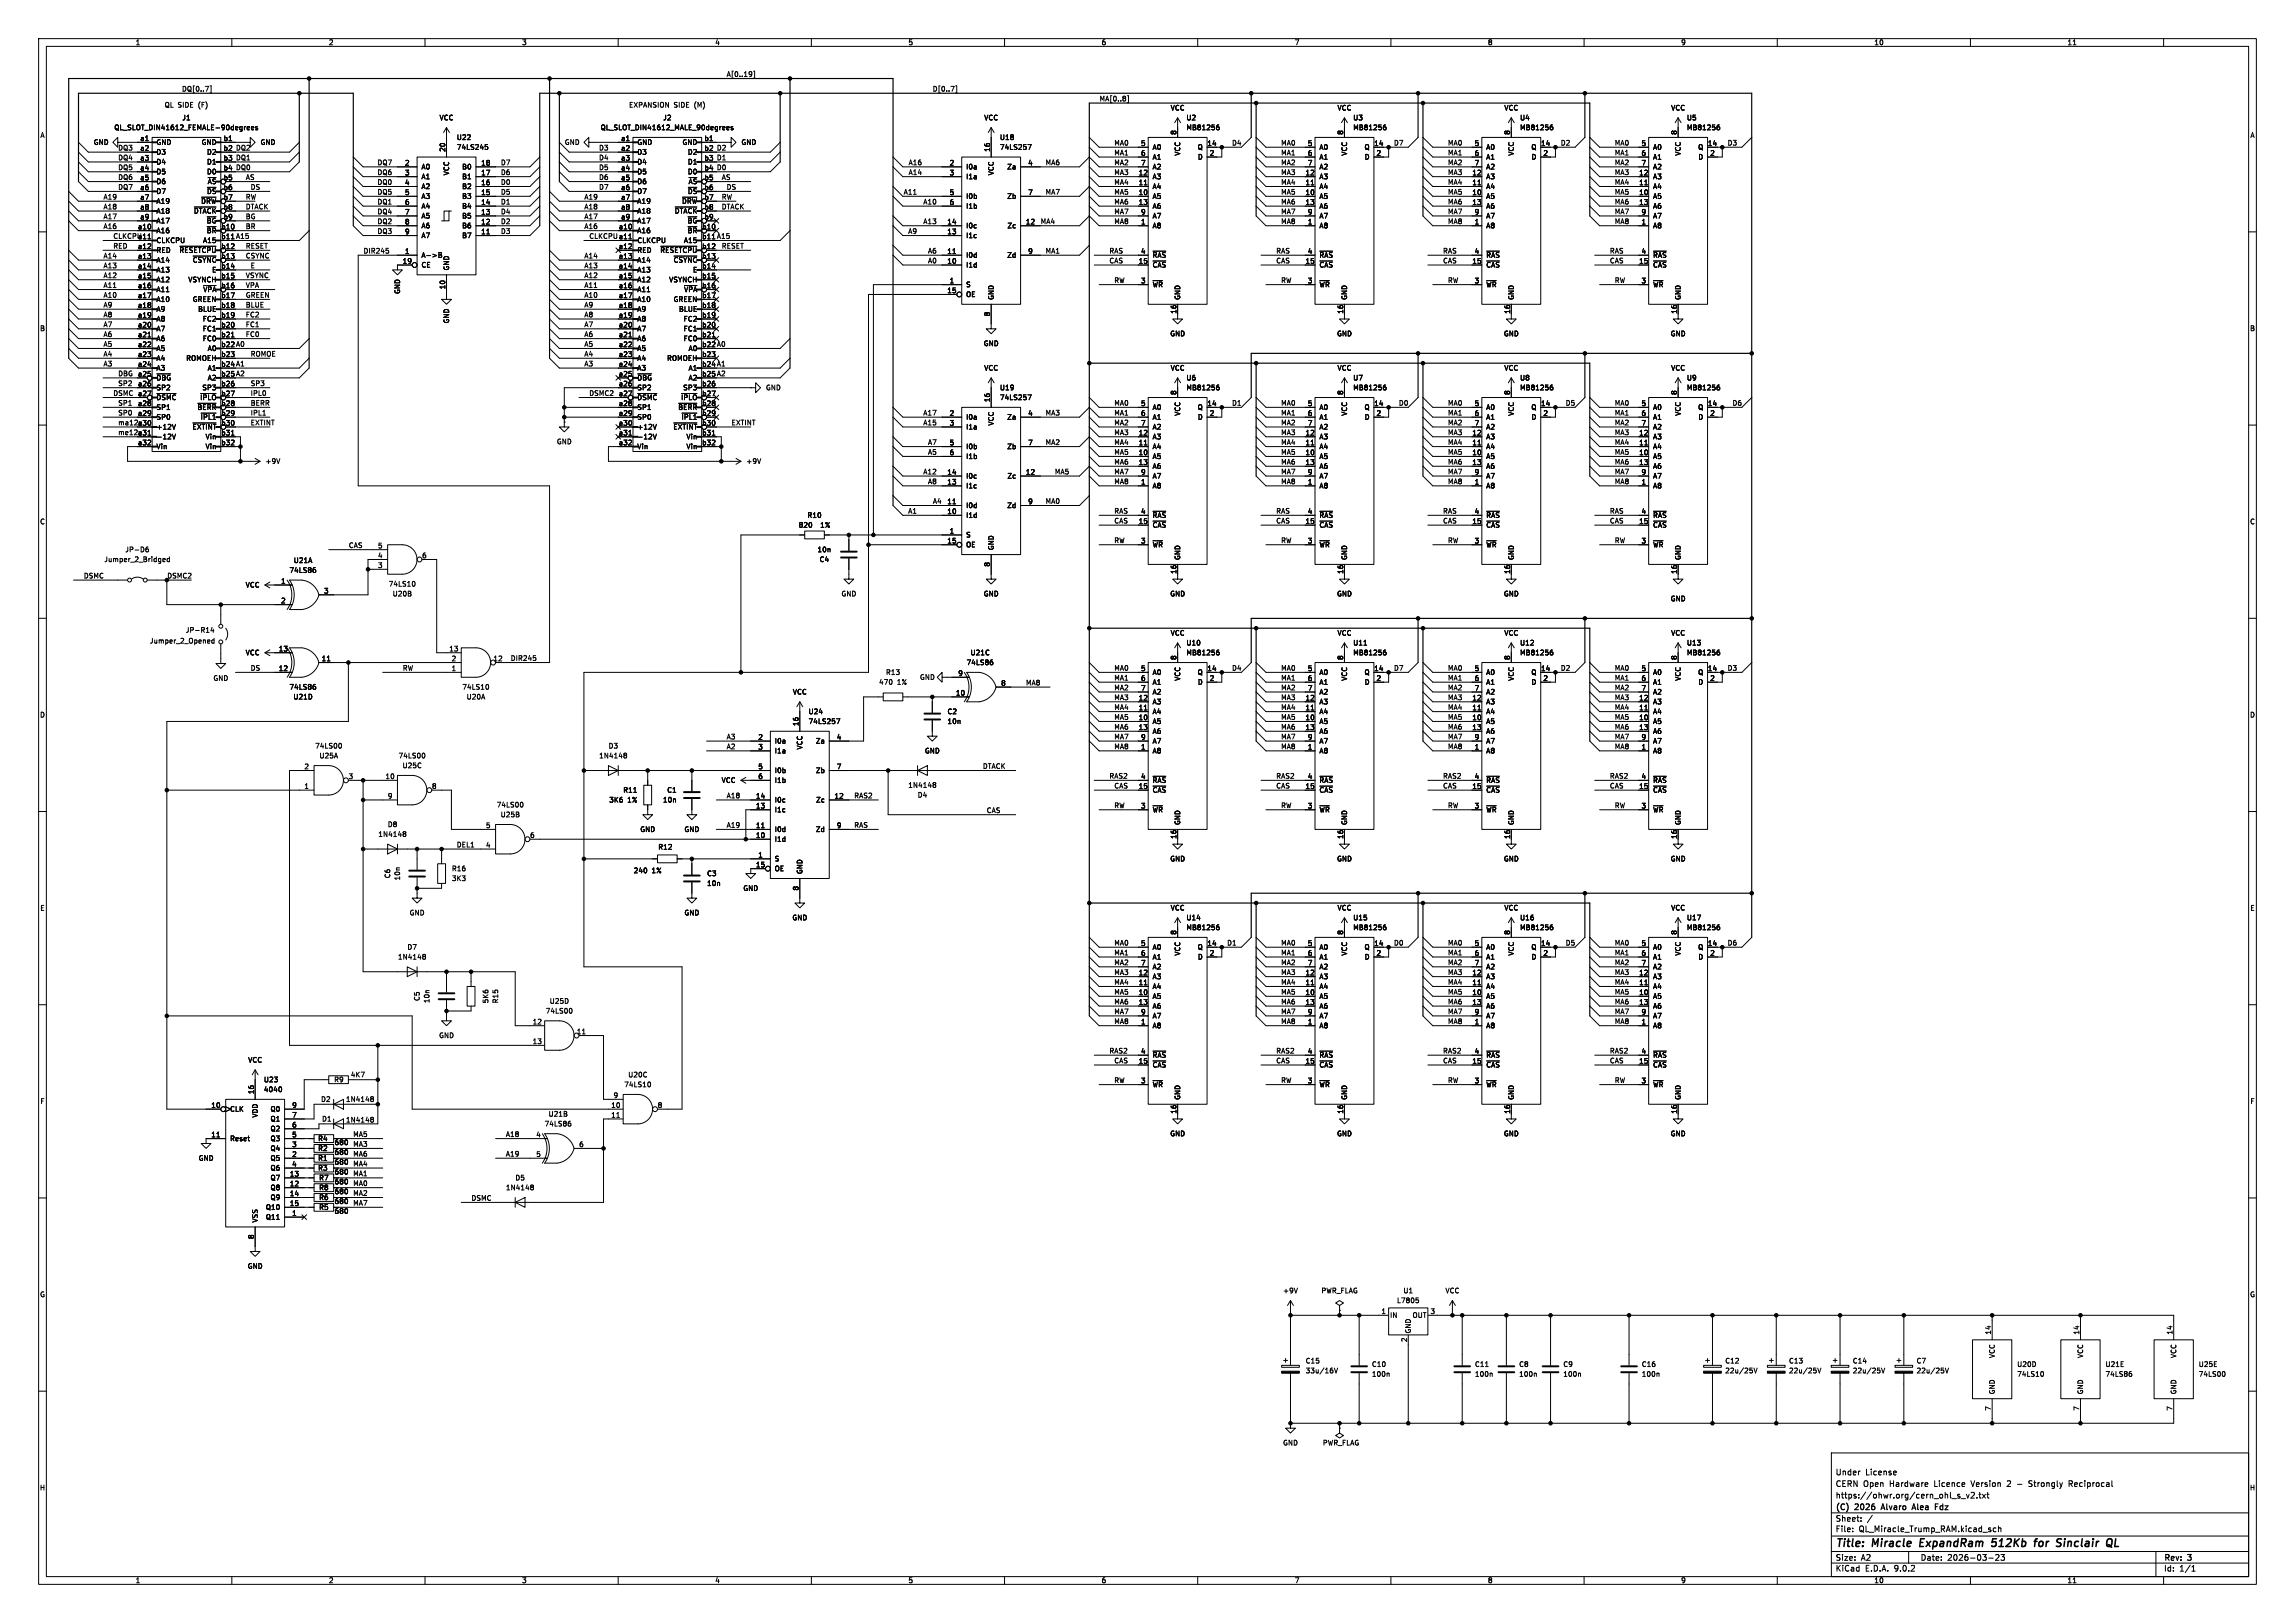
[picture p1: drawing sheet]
<svg xmlns="http://www.w3.org/2000/svg" width="594mm" height="420mm" viewBox="0 0 594 420" stroke-linecap="round" stroke-linejoin="round" font-family="sans-serif">
<defs><g id="words">
<g font-size="2.8">
<text x="475" y="400.9">Title:</text>
<text x="484.7" y="400.9">Miracle</text>
<text x="497.7" y="400.9">ExpandRam</text>
<text x="517.2" y="400.9">512Kb</text>
<text x="529.1" y="400.9">for</text>
<text x="535.6" y="400.9">Sinclair</text>
</g>
<g font-size="2.1">
<text x="475" y="382">Under</text>
<text x="482.8" y="382">License</text>
<text x="475" y="388">https://ohwr.org/cern_ohl_s_v2.txt</text>
<text x="475" y="385">CERN Open</text>
<text x="489.1" y="385">Hardware</text>
<text x="500.8" y="385">Licence</text>
<text x="510.5" y="385">Version</text>
<text x="519.9" y="385">2</text>
<text x="522.7" y="385">-</text>
<text x="525.8" y="385">Strongly</text>
<text x="536.3" y="385">Reciprocal</text>
<text x="475" y="394">Sheet:</text>
<text x="475" y="391.2">(C)</text>
<text x="480.2" y="391.2">2026</text>
<text x="487.7" y="391.2">Alvaro</text>
<text x="496.3" y="391.2">Alea</text>
<text x="502.8" y="391.2">Fdz</text>
<text x="475" y="396.7">File:</text>
<text x="481.1" y="396.7">QL_Miracle_Trump_RAM.kicad_sch</text>
<text x="475" y="406.9">KiCad</text>
<text x="475" y="404.1">Size:</text>
<text x="481.7" y="404.1">A2</text>
<text x="482.7" y="406.9">E.D.A.</text>
<text x="490.3" y="406.9">9.0.2</text>
<text x="497" y="404.1">Date:</text>
<text x="504" y="404.1">2026-03-23</text>
<text x="560" y="404.3">Rev:</text>
<text x="560" y="406.9">Id:</text>
<text x="564.1" y="406.9">1/1</text>
<text x="566.4" y="404.3">3</text>
</g>
<g font-size="1.8">
<text x="35" y="11.9">1</text>
<text x="85" y="11.9">2</text>
<text x="135" y="11.9">3</text>
<text x="185" y="11.9">4</text>
<text x="235" y="11.9">5</text>
<text x="285" y="11.9">6</text>
<text x="335" y="11.9">7</text>
<text x="385" y="11.9">8</text>
<text x="435" y="11.9">9</text>
<text x="485" y="11.9">10</text>
<text x="535" y="11.9">11</text>
<text x="47" y="23.8">DQ[0..7]</text>
<text x="188" y="20">A[0..19]</text>
<text x="241.3" y="23.8">D[0..7]</text>
<text x="42.5" y="28">QL SIDE</text>
<text x="51.4" y="28">(F)</text>
<text x="162.7" y="28">EXPANSION</text>
<text x="174.4" y="28">SIDE</text>
<text x="179.8" y="28">(M)</text>
<text x="284.5" y="26.3">MA[0..8]</text>
<text x="302.9" y="28.8">VCC</text>
<text x="346.1" y="28.8">VCC</text>
<text x="389.2" y="28.8">VCC</text>
<text x="432.4" y="28.8">VCC</text>
<text x="10.3" y="35.9">A</text>
<text x="29.5" y="33.9">QL_SLOT_DIN41612_FEMALE-90degrees</text>
<text x="47.1" y="31.3">J1</text>
<text x="113.7" y="31.3">VCC</text>
<text x="155.4" y="33.9">QL_SLOT_DIN41612_MALE_90degrees</text>
<text x="171.5" y="31.3">J2</text>
<text x="254.6" y="31.3">VCC</text>
<text x="304.5" y="35" transform="rotate(-90 304.5 35)">8</text>
<text x="307" y="33.9">MB81256</text>
<text x="307" y="31.3">U2</text>
<text x="347.7" y="35" transform="rotate(-90 347.7 35)">8</text>
<text x="350.1" y="33.9">MB81256</text>
<text x="350.1" y="31.3">U3</text>
<text x="390.9" y="35" transform="rotate(-90 390.9 35)">8</text>
<text x="393.3" y="33.9">MB81256</text>
<text x="393.3" y="31.3">U4</text>
<text x="434.1" y="35" transform="rotate(-90 434.1 35)">8</text>
<text x="436.5" y="33.9">MB81256</text>
<text x="436.5" y="31.3">U5</text>
<text x="582.3" y="35.9">A</text>
<text x="24.1" y="37.7">GND</text>
<text x="30.5" y="41.6">DQ4</text>
<text x="30.5" y="39">DQ3</text>
<text x="36.2" y="36.6">a1</text>
<text x="36.2" y="39.1">a2</text>
<text x="36.2" y="41.7">a3</text>
<text x="40.4" y="37.7">GND</text>
<text x="40.4" y="40.2">D3</text>
<text x="52.1" y="37.7">GND</text>
<text x="53.5" y="40.2">D2</text>
<text x="57.8" y="36.6">b1</text>
<text x="57.8" y="39.1">b2 DQ2</text>
<text x="57.8" y="41.7">b3 DQ1</text>
<text x="57.8" y="39.1">b2</text>
<text x="57.8" y="41.7">b3</text>
<text x="67.3" y="37.7">GND</text>
<text x="115.3" y="39.4" transform="rotate(-90 115.3 39.4)">20</text>
<text x="118.1" y="36.4">U22</text>
<text x="118.1" y="39">74LS245</text>
<text x="146.1" y="37.7">GND</text>
<text x="154.9" y="39">D3</text>
<text x="154.9" y="41.6">D4</text>
<text x="160.6" y="36.6">a1</text>
<text x="160.6" y="39.1">a2</text>
<text x="160.6" y="41.7">a3</text>
<text x="164.8" y="37.7">GND</text>
<text x="164.8" y="40.2">D3</text>
<text x="176.5" y="37.7">GND</text>
<text x="177.9" y="40.2">D2</text>
<text x="182.2" y="36.6">b1</text>
<text x="182.2" y="39.1">b2 D2</text>
<text x="182.2" y="41.7">b3 D1</text>
<text x="182.2" y="39.1">b2</text>
<text x="182.2" y="41.7">b3</text>
<text x="191.8" y="37.7">GND</text>
<text x="256.3" y="39.4" transform="rotate(-90 256.3 39.4)">16</text>
<text x="258.7" y="36.4">U18</text>
<text x="258.7" y="39">74LS257</text>
<text x="288.3" y="37.8">MA0</text>
<text x="288.3" y="40.3">MA1</text>
<text x="295.2" y="37.8">5</text>
<text x="295.2" y="40.4">6</text>
<text x="298.2" y="39">A0</text>
<text x="298.2" y="41.5">A1</text>
<text x="305.7" y="40.4" transform="rotate(-90 305.7 40.4)">VCC</text>
<text x="309.9" y="39">Q</text>
<text x="309.9" y="41.5">D</text>
<text x="312.4" y="37.8">14</text>
<text x="313" y="40.4">2</text>
<text x="318.8" y="37.8">D4</text>
<text x="331.5" y="40.3">MA1</text>
<text x="331.5" y="37.8">MA0</text>
<text x="338.4" y="37.8">5</text>
<text x="338.4" y="40.4">6</text>
<text x="341.4" y="39">A0</text>
<text x="341.4" y="41.5">A1</text>
<text x="348.8" y="40.4" transform="rotate(-90 348.8 40.4)">VCC</text>
<text x="353.1" y="39">Q</text>
<text x="353.1" y="41.5">D</text>
<text x="355.6" y="37.8">14</text>
<text x="356.2" y="40.4">2</text>
<text x="360.7" y="37.8">D7</text>
<text x="374.6" y="40.3">MA1</text>
<text x="374.6" y="37.8">MA0</text>
<text x="381.6" y="37.8">5</text>
<text x="381.6" y="40.4">6</text>
<text x="384.6" y="39">A0</text>
<text x="384.6" y="41.5">A1</text>
<text x="392" y="40.4" transform="rotate(-90 392 40.4)">VCC</text>
<text x="396.2" y="39">Q</text>
<text x="396.3" y="41.5">D</text>
<text x="398.7" y="37.8">14</text>
<text x="399.3" y="40.4">2</text>
<text x="403.9" y="37.8">D2</text>
<text x="417.8" y="40.3">MA1</text>
<text x="417.8" y="37.8">MA0</text>
<text x="424.7" y="37.8">5</text>
<text x="424.7" y="40.4">6</text>
<text x="427.7" y="39">A0</text>
<text x="427.7" y="41.5">A1</text>
<text x="435.2" y="40.4" transform="rotate(-90 435.2 40.4)">VCC</text>
<text x="439.4" y="39">Q</text>
<text x="439.5" y="41.5">D</text>
<text x="441.9" y="37.8">14</text>
<text x="442.5" y="40.4">2</text>
<text x="447" y="37.8">D3</text>
<text x="30.5" y="46.6">DQ6</text>
<text x="30.5" y="44.1">DQ5</text>
<text x="36.2" y="44.2">a4</text>
<text x="36.2" y="46.7">a5</text>
<text x="40.4" y="42.8">D4</text>
<text x="40.4" y="45.3">D5</text>
<text x="40.4" y="47.9">D6</text>
<text x="53.5" y="42.8">D1</text>
<text x="53.5" y="45.3">D0</text>
<text x="53.6" y="47.9">~{AS}</text>
<text x="57.8" y="44.2">b4 DQ0</text>
<text x="57.8" y="46.7">b5</text>
<text x="57.8" y="44.2">b4</text>
<text x="63.5" y="46.6">AS</text>
<text x="97.6" y="47.9">DQ0</text>
<text x="97.6" y="45.4">DQ6</text>
<text x="97.6" y="42.8">DQ7</text>
<text x="104.7" y="42.9">2</text>
<text x="104.7" y="45.5">3</text>
<text x="109" y="44">A0</text>
<text x="109" y="46.6">A1</text>
<text x="116.4" y="45.5" transform="rotate(-90 116.4 45.5)">VCC</text>
<text x="119.5" y="44">B0</text>
<text x="119.5" y="46.6">B1</text>
<text x="124.4" y="42.9">18</text>
<text x="124.4" y="45.5">17</text>
<text x="129.5" y="47.9">D0</text>
<text x="129.5" y="45.4">D6</text>
<text x="129.5" y="42.8">D7</text>
<text x="154.9" y="44.1">D5</text>
<text x="154.9" y="46.6">D6</text>
<text x="160.6" y="44.2">a4</text>
<text x="160.6" y="46.7">a5</text>
<text x="164.8" y="42.8">D4</text>
<text x="164.8" y="45.3">D5</text>
<text x="164.8" y="47.9">D6</text>
<text x="177.9" y="42.8">D1</text>
<text x="177.9" y="45.3">D0</text>
<text x="178.1" y="47.9">~{AS}</text>
<text x="182.2" y="44.2">b4 D0</text>
<text x="182.2" y="46.7">b5</text>
<text x="182.2" y="44.2">b4</text>
<text x="186.7" y="46.6">AS</text>
<text x="235" y="42.8">A16</text>
<text x="235" y="45.4">A14</text>
<text x="245.7" y="42.9">2</text>
<text x="245.7" y="45.5">3</text>
<text x="249.9" y="44">I0a</text>
<text x="249.9" y="46.6">I1a</text>
<text x="257.4" y="45.5" transform="rotate(-90 257.4 45.5)">VCC</text>
<text x="260.6" y="44">Za</text>
<text x="266" y="42.9">4</text>
<text x="270.5" y="42.8">MA6</text>
<text x="288.3" y="42.8">MA2</text>
<text x="288.3" y="45.4">MA3</text>
<text x="288.3" y="47.9">MA4</text>
<text x="294.6" y="45.5">12</text>
<text x="295.2" y="42.9">7</text>
<text x="298.2" y="44">A2</text>
<text x="298.2" y="46.6">A3</text>
<text x="331.5" y="42.8">MA2</text>
<text x="331.5" y="45.4">MA3</text>
<text x="331.5" y="47.9">MA4</text>
<text x="337.8" y="45.5">12</text>
<text x="338.4" y="42.9">7</text>
<text x="341.4" y="44">A2</text>
<text x="341.4" y="46.6">A3</text>
<text x="374.6" y="42.8">MA2</text>
<text x="374.6" y="47.9">MA4</text>
<text x="374.6" y="45.4">MA3</text>
<text x="381" y="45.5">12</text>
<text x="381.6" y="42.9">7</text>
<text x="384.6" y="44">A2</text>
<text x="384.6" y="46.6">A3</text>
<text x="417.8" y="47.9">MA4</text>
<text x="417.8" y="42.8">MA2</text>
<text x="417.8" y="45.4">MA3</text>
<text x="424.1" y="45.5">12</text>
<text x="424.7" y="42.9">7</text>
<text x="427.7" y="44">A2</text>
<text x="427.7" y="46.6">A3</text>
<text x="26.7" y="51.7">A19</text>
<text x="30.5" y="49.2">DQ7</text>
<text x="36.2" y="49.3">a6</text>
<text x="36.2" y="51.8">a7</text>
<text x="40.4" y="50.4">D7</text>
<text x="40.4" y="52.9">A19</text>
<text x="51.9" y="52.9">~{DRW}</text>
<text x="53.5" y="50.4">~{DS}</text>
<text x="57.8" y="49.3">b6</text>
<text x="57.8" y="51.8">b7</text>
<text x="63.5" y="51.7">RW</text>
<text x="64.8" y="49.2">DS</text>
<text x="97.6" y="53">DQ1</text>
<text x="97.6" y="50.5">DQ5</text>
<text x="104.7" y="48">4</text>
<text x="104.7" y="50.5">5</text>
<text x="104.7" y="53.1">6</text>
<text x="109" y="49.1">A2</text>
<text x="109" y="51.7">A3</text>
<text x="119.5" y="49.1">B2</text>
<text x="119.5" y="51.7">B3</text>
<text x="124.4" y="48">16</text>
<text x="124.4" y="50.5">15</text>
<text x="124.4" y="53.1">14</text>
<text x="129.5" y="50.5">D5</text>
<text x="129.5" y="53">D1</text>
<text x="151.1" y="51.7">A19</text>
<text x="154.9" y="49.2">D7</text>
<text x="160.6" y="49.3">a6</text>
<text x="160.6" y="51.8">a7</text>
<text x="164.8" y="50.4">D7</text>
<text x="164.8" y="52.9">A19</text>
<text x="176.4" y="52.9">~{DRW}</text>
<text x="177.9" y="50.4">~{DS}</text>
<text x="182.2" y="49.3">b6</text>
<text x="182.2" y="51.8">b7</text>
<text x="186.7" y="51.7">RW</text>
<text x="188" y="49.2">DS</text>
<text x="233.8" y="50.5">A11</text>
<text x="238.9" y="53">A10</text>
<text x="245.7" y="50.5">5</text>
<text x="245.7" y="53.1">6</text>
<text x="249.9" y="51.7">I0b</text>
<text x="260.6" y="51.7">Zb</text>
<text x="266" y="50.5">7</text>
<text x="270.5" y="50.5">MA7</text>
<text x="288.3" y="50.5">MA5</text>
<text x="288.3" y="53">MA6</text>
<text x="294.6" y="48">11</text>
<text x="294.6" y="50.5">10</text>
<text x="294.6" y="53.1">13</text>
<text x="298.2" y="49.1">A4</text>
<text x="298.2" y="51.7">A5</text>
<text x="331.5" y="50.5">MA5</text>
<text x="331.5" y="53">MA6</text>
<text x="337.8" y="48">11</text>
<text x="337.8" y="50.5">10</text>
<text x="337.8" y="53.1">13</text>
<text x="341.4" y="49.1">A4</text>
<text x="341.4" y="51.7">A5</text>
<text x="374.6" y="53">MA6</text>
<text x="374.6" y="50.5">MA5</text>
<text x="381" y="48">11</text>
<text x="381" y="50.5">10</text>
<text x="381" y="53.1">13</text>
<text x="384.6" y="49.1">A4</text>
<text x="384.6" y="51.7">A5</text>
<text x="417.8" y="53">MA6</text>
<text x="417.8" y="50.5">MA5</text>
<text x="424.1" y="48">11</text>
<text x="424.1" y="50.5">10</text>
<text x="424.1" y="53.1">13</text>
<text x="427.7" y="49.1">A4</text>
<text x="427.7" y="51.7">A5</text>
<text x="26.7" y="54.3">A18</text>
<text x="26.7" y="59.3">A16</text>
<text x="26.7" y="56.8">A17</text>
<text x="35.6" y="59.4">a10</text>
<text x="36.2" y="54.4">a8</text>
<text x="36.2" y="56.9">a9</text>
<text x="40.4" y="55.5">A18</text>
<text x="40.4" y="58">A17</text>
<text x="50.1" y="55.5">~{DTACK}</text>
<text x="53.4" y="58">~{BG}</text>
<text x="57.2" y="59.4">b10</text>
<text x="57.8" y="54.4">b8</text>
<text x="57.8" y="56.9">b9</text>
<text x="63.5" y="56.8">BG</text>
<text x="63.5" y="59.3">BR</text>
<text x="63.5" y="54.3">DTACK</text>
<text x="97.6" y="55.5">DQ4</text>
<text x="97.6" y="58.1">DQ2</text>
<text x="104.7" y="55.6">7</text>
<text x="104.7" y="58.2">8</text>
<text x="109" y="54.2">A4</text>
<text x="109" y="56.7">A5</text>
<text x="109" y="59.3">A6</text>
<text x="119.5" y="54.2">B4</text>
<text x="119.5" y="56.7">B5</text>
<text x="119.5" y="59.3">B6</text>
<text x="124.4" y="55.6">13</text>
<text x="124.4" y="58.2">12</text>
<text x="129.5" y="55.5">D4</text>
<text x="129.5" y="58.1">D2</text>
<text x="151.1" y="54.3">A18</text>
<text x="151.1" y="56.8">A17</text>
<text x="151.1" y="59.3">A16</text>
<text x="160" y="59.4">a10</text>
<text x="160.6" y="54.4">a8</text>
<text x="160.6" y="56.9">a9</text>
<text x="164.8" y="55.5">A18</text>
<text x="164.8" y="58">A17</text>
<text x="174.5" y="55.5">~{DTACK}</text>
<text x="177.9" y="58">~{BG}</text>
<text x="181.6" y="59.4">b10</text>
<text x="182.2" y="54.4">b8</text>
<text x="182.2" y="56.9">b9</text>
<text x="186.7" y="54.3">DTACK</text>
<text x="238.9" y="58.1">A13</text>
<text x="245.1" y="58.2">14</text>
<text x="249.9" y="54.2">I1b</text>
<text x="249.9" y="59.3">I0c</text>
<text x="260.6" y="59.3">Zc</text>
<text x="265.4" y="58.2">12</text>
<text x="269.2" y="58.1">MA4</text>
<text x="288.3" y="55.5">MA7</text>
<text x="288.3" y="58.1">MA8</text>
<text x="295.2" y="55.6">9</text>
<text x="295.2" y="58.2">1</text>
<text x="298.2" y="54.2">A6</text>
<text x="298.2" y="56.7">A7</text>
<text x="298.2" y="59.3">A8</text>
<text x="331.5" y="58.1">MA8</text>
<text x="331.5" y="55.5">MA7</text>
<text x="338.4" y="55.6">9</text>
<text x="338.4" y="58.2">1</text>
<text x="341.4" y="54.2">A6</text>
<text x="341.4" y="56.7">A7</text>
<text x="341.4" y="59.3">A8</text>
<text x="374.6" y="58.1">MA8</text>
<text x="374.6" y="55.5">MA7</text>
<text x="381.6" y="55.6">9</text>
<text x="381.6" y="58.2">1</text>
<text x="384.6" y="54.2">A6</text>
<text x="384.6" y="56.7">A7</text>
<text x="384.6" y="59.3">A8</text>
<text x="417.8" y="55.5">MA7</text>
<text x="417.8" y="58.1">MA8</text>
<text x="424.7" y="55.6">9</text>
<text x="424.7" y="58.2">1</text>
<text x="427.7" y="54.2">A6</text>
<text x="427.7" y="56.7">A7</text>
<text x="427.7" y="59.3">A8</text>
<text x="29.2" y="61.9">CLKCPU</text>
<text x="29.2" y="64.4">RED</text>
<text x="35.6" y="62">a11</text>
<text x="35.6" y="64.5">a12</text>
<text x="40.4" y="60.6">A16</text>
<text x="40.4" y="63.1">CLKCPU</text>
<text x="40.4" y="65.6">RED</text>
<text x="46.3" y="65.6">~{RESETCPU}</text>
<text x="52.4" y="63.1">A15</text>
<text x="53.4" y="60.6">~{BR}</text>
<text x="57.2" y="62">b11 A15</text>
<text x="57.2" y="64.5">b12</text>
<text x="57.2" y="62">b11</text>
<text x="63.5" y="64.4">RESET</text>
<text x="94" y="65.7">DIR245</text>
<text x="97.6" y="60.6">DQ3</text>
<text x="104.7" y="60.7">9</text>
<text x="104.7" y="65.8">1</text>
<text x="109" y="61.8">A7</text>
<text x="119.5" y="61.8">B7</text>
<text x="124.4" y="60.7">11</text>
<text x="129.5" y="60.6">D3</text>
<text x="152.4" y="61.9">CLKCPU a11</text>
<text x="160" y="64.5">a12</text>
<text x="160" y="62">a11</text>
<text x="164.8" y="60.6">A16</text>
<text x="164.8" y="63.1">CLKCPU</text>
<text x="164.8" y="65.6">RED</text>
<text x="170.8" y="65.6">~{RESETCPU}</text>
<text x="176.9" y="63.1">A15</text>
<text x="177.9" y="60.6">~{BR}</text>
<text x="181.6" y="62">b11 A15</text>
<text x="181.6" y="64.5">b12</text>
<text x="181.6" y="62">b11</text>
<text x="186.7" y="64.4">RESET</text>
<text x="234.9" y="60.6">A9</text>
<text x="240.1" y="65.7">A6</text>
<text x="245.1" y="60.7">13</text>
<text x="245.1" y="65.8">11</text>
<text x="249.9" y="61.8">I1c</text>
<text x="266" y="65.8">9</text>
<text x="270.5" y="65.7">MA1</text>
<text x="287" y="65.7">RAS</text>
<text x="295.2" y="65.8">4</text>
<text x="330.2" y="65.7">RAS</text>
<text x="338.4" y="65.8">4</text>
<text x="373.4" y="65.7">RAS</text>
<text x="381.6" y="65.8">4</text>
<text x="416.6" y="65.7">RAS</text>
<text x="424.7" y="65.8">4</text>
<text x="26.7" y="69.5">A13</text>
<text x="26.7" y="67">A14</text>
<text x="35.6" y="67.1">a13</text>
<text x="35.6" y="69.6">a14</text>
<text x="40.4" y="68.2">A14</text>
<text x="40.4" y="70.7">A13</text>
<text x="49.8" y="68.2">~{CSYNC}</text>
<text x="54.8" y="70.7">E</text>
<text x="57.2" y="67.1">b13</text>
<text x="57.2" y="69.6">b14</text>
<text x="63.5" y="67">CSYNC</text>
<text x="64.8" y="69.5">E</text>
<text x="104.1" y="68.3">19</text>
<text x="109" y="66.9">A-&gt;B</text>
<text x="109" y="69.4">CE</text>
<text x="116.4" y="70.1" transform="rotate(-90 116.4 70.1)">GND</text>
<text x="151.1" y="69.5">A13</text>
<text x="151.1" y="67">A14</text>
<text x="160" y="67.1">a13</text>
<text x="160" y="69.6">a14</text>
<text x="164.8" y="68.2">A14</text>
<text x="164.8" y="70.7">A13</text>
<text x="174.2" y="68.2">~{CSYNC}</text>
<text x="179.2" y="70.7">E</text>
<text x="181.6" y="67.1">b13</text>
<text x="181.6" y="69.6">b14</text>
<text x="240.1" y="68.2">A0</text>
<text x="245.1" y="68.3">10</text>
<text x="249.9" y="66.9">I0d</text>
<text x="249.9" y="69.4">I1d</text>
<text x="260.6" y="66.9">Zd</text>
<text x="287" y="68.2">CAS</text>
<text x="294.6" y="68.3">15</text>
<text x="298.2" y="66.9">~{RAS}</text>
<text x="298.2" y="69.4">~{CAS}</text>
<text x="330.2" y="68.2">CAS</text>
<text x="337.8" y="68.3">15</text>
<text x="341.4" y="66.9">~{RAS}</text>
<text x="341.4" y="69.4">~{CAS}</text>
<text x="373.4" y="68.2">CAS</text>
<text x="381" y="68.3">15</text>
<text x="384.6" y="66.9">~{RAS}</text>
<text x="384.6" y="69.4">~{CAS}</text>
<text x="416.6" y="68.2">CAS</text>
<text x="424.1" y="68.3">15</text>
<text x="427.7" y="66.9">~{RAS}</text>
<text x="427.7" y="69.4">~{CAS}</text>
<text x="26.7" y="74.6">A11</text>
<text x="26.7" y="77.1">A10</text>
<text x="26.7" y="72">A12</text>
<text x="35.6" y="72.1">a15</text>
<text x="35.6" y="74.7">a16</text>
<text x="35.6" y="77.2">a17</text>
<text x="40.4" y="73.3">A12</text>
<text x="40.4" y="75.8">A11</text>
<text x="48.6" y="73.3">VSYNCH</text>
<text x="52.5" y="75.8">~{VPA}</text>
<text x="57.2" y="72.1">b15</text>
<text x="57.2" y="74.7">b16</text>
<text x="57.2" y="77.2">b17</text>
<text x="63.5" y="77.1">GREEN</text>
<text x="63.5" y="72">VSYNC</text>
<text x="63.5" y="74.6">VPA</text>
<text x="103.7" y="76.2" transform="rotate(-90 103.7 76.2)">GND</text>
<text x="115.3" y="75" transform="rotate(-90 115.3 75)">10</text>
<text x="151.1" y="72">A12</text>
<text x="151.1" y="74.6">A11</text>
<text x="151.1" y="77.1">A10</text>
<text x="160" y="72.1">a15</text>
<text x="160" y="74.7">a16</text>
<text x="160" y="77.2">a17</text>
<text x="164.8" y="73.3">A12</text>
<text x="164.8" y="75.8">A11</text>
<text x="173.1" y="73.3">VSYNCH</text>
<text x="176.9" y="75.8">~{VPA}</text>
<text x="181.6" y="72.1">b15</text>
<text x="181.6" y="74.7">b16</text>
<text x="181.6" y="77.2">b17</text>
<text x="245.1" y="75.9">15</text>
<text x="245.7" y="73.4">1</text>
<text x="249.9" y="74.5">S</text>
<text x="249.9" y="77.1">OE</text>
<text x="257.4" y="77.7" transform="rotate(-90 257.4 77.7)">GND</text>
<text x="288.3" y="73.3">RW</text>
<text x="295.2" y="73.4">3</text>
<text x="298.2" y="74.5">~{WR}</text>
<text x="305.7" y="77.7" transform="rotate(-90 305.7 77.7)">GND</text>
<text x="331.5" y="73.3">RW</text>
<text x="338.4" y="73.4">3</text>
<text x="341.4" y="74.5">~{WR}</text>
<text x="348.8" y="77.7" transform="rotate(-90 348.8 77.7)">GND</text>
<text x="374.6" y="73.3">RW</text>
<text x="381.6" y="73.4">3</text>
<text x="384.6" y="74.5">~{WR}</text>
<text x="392" y="77.7" transform="rotate(-90 392 77.7)">GND</text>
<text x="417.8" y="73.3">RW</text>
<text x="424.7" y="73.4">3</text>
<text x="427.7" y="74.5">~{WR}</text>
<text x="435.2" y="77.7" transform="rotate(-90 435.2 77.7)">GND</text>
<text x="26.7" y="82.2">A8</text>
<text x="26.7" y="79.7">A9</text>
<text x="35.6" y="79.8">a18</text>
<text x="35.6" y="82.3">a19</text>
<text x="40.4" y="78.3">A10</text>
<text x="40.4" y="80.9">A9</text>
<text x="40.4" y="83.4">A8</text>
<text x="49.8" y="78.3">GREEN</text>
<text x="51.2" y="80.9">BLUE</text>
<text x="52.4" y="83.4">FC2</text>
<text x="57.2" y="79.8">b18</text>
<text x="57.2" y="82.3">b19</text>
<text x="63.5" y="82.2">FC2</text>
<text x="63.5" y="79.7">BLUE</text>
<text x="116.4" y="83.8" transform="rotate(-90 116.4 83.8)">GND</text>
<text x="151.1" y="82.2">A8</text>
<text x="151.1" y="79.7">A9</text>
<text x="160" y="79.8">a18</text>
<text x="160" y="82.3">a19</text>
<text x="164.8" y="78.3">A10</text>
<text x="164.8" y="80.9">A9</text>
<text x="164.8" y="83.4">A8</text>
<text x="174.2" y="78.3">GREEN</text>
<text x="175.6" y="80.9">BLUE</text>
<text x="176.8" y="83.4">FC2</text>
<text x="181.6" y="79.8">b18</text>
<text x="181.6" y="82.3">b19</text>
<text x="256.3" y="82" transform="rotate(-90 256.3 82)">8</text>
<text x="304.5" y="81.3" transform="rotate(-90 304.5 81.3)">16</text>
<text x="347.7" y="81.3" transform="rotate(-90 347.7 81.3)">16</text>
<text x="390.9" y="81.3" transform="rotate(-90 390.9 81.3)">16</text>
<text x="434.1" y="81.3" transform="rotate(-90 434.1 81.3)">16</text>
<text x="10.3" y="85.9">B</text>
<text x="26.7" y="84.7">A7</text>
<text x="26.7" y="89.8">A5</text>
<text x="26.7" y="87.3">A6</text>
<text x="35.6" y="84.8">a20</text>
<text x="35.6" y="87.4">a21</text>
<text x="35.6" y="89.9">a22</text>
<text x="40.4" y="86">A7</text>
<text x="40.4" y="88.5">A6</text>
<text x="52.4" y="86">FC1</text>
<text x="52.4" y="88.5">FC0</text>
<text x="57.2" y="84.8">b20</text>
<text x="57.2" y="87.4">b21</text>
<text x="57.2" y="89.9">b22 A0</text>
<text x="57.2" y="89.9">b22</text>
<text x="63.5" y="87.3">FC0</text>
<text x="63.5" y="84.7">FC1</text>
<text x="151.1" y="84.7">A7</text>
<text x="151.1" y="89.8">A5</text>
<text x="151.1" y="87.3">A6</text>
<text x="160" y="84.8">a20</text>
<text x="160" y="87.4">a21</text>
<text x="160" y="89.9">a22</text>
<text x="164.8" y="86">A7</text>
<text x="164.8" y="88.5">A6</text>
<text x="176.8" y="86">FC1</text>
<text x="176.8" y="88.5">FC0</text>
<text x="181.6" y="84.8">b20</text>
<text x="181.6" y="87.4">b21</text>
<text x="181.6" y="89.9">b22 A0</text>
<text x="181.6" y="89.9">b22</text>
<text x="254.5" y="89.8">GND</text>
<text x="302.8" y="87.2">GND</text>
<text x="345.9" y="87.2">GND</text>
<text x="389.1" y="87.2">GND</text>
<text x="432.3" y="87.2">GND</text>
<text x="582.3" y="85.9">B</text>
<text x="26.7" y="92.4">A4</text>
<text x="26.7" y="94.9">A3</text>
<text x="35.6" y="92.5">a23</text>
<text x="35.6" y="95">a24</text>
<text x="40.4" y="91">A5</text>
<text x="40.4" y="93.6">A4</text>
<text x="48.1" y="93.6">ROMOEH</text>
<text x="53.6" y="91">A0</text>
<text x="57.2" y="92.5">b23</text>
<text x="57.2" y="95">b24 A1</text>
<text x="57.2" y="95">b24</text>
<text x="64.8" y="92.4">ROMOE</text>
<text x="151.1" y="92.4">A4</text>
<text x="151.1" y="94.9">A3</text>
<text x="160" y="92.5">a23</text>
<text x="160" y="95">a24</text>
<text x="164.8" y="91">A5</text>
<text x="164.8" y="93.6">A4</text>
<text x="172.5" y="93.6">ROMOEH</text>
<text x="178.1" y="91">A0</text>
<text x="181.6" y="92.5">b23</text>
<text x="181.6" y="95">b24 A1</text>
<text x="181.6" y="95">b24</text>
<text x="30.5" y="97.4">DBG</text>
<text x="30.5" y="100">SP2</text>
<text x="35.6" y="97.5">a25</text>
<text x="35.6" y="100.1">a26</text>
<text x="40.4" y="96.1">A3</text>
<text x="40.4" y="98.7">~{DBG}</text>
<text x="40.4" y="101.2">SP2</text>
<text x="52.2" y="101.2">SP3</text>
<text x="53.6" y="96.1">A1</text>
<text x="53.6" y="98.7">A2</text>
<text x="57.2" y="97.5">b25 A2</text>
<text x="57.2" y="100.1">b26</text>
<text x="57.2" y="97.5">b25</text>
<text x="64.8" y="100">SP3</text>
<text x="160" y="97.5">a25</text>
<text x="160" y="100.1">a26</text>
<text x="164.8" y="96.1">A3</text>
<text x="164.8" y="98.7">~{DBG}</text>
<text x="164.8" y="101.2">SP2</text>
<text x="176.7" y="101.2">SP3</text>
<text x="178.1" y="96.1">A1</text>
<text x="178.1" y="98.7">A2</text>
<text x="181.6" y="97.5">b25 A2</text>
<text x="181.6" y="100.1">b26</text>
<text x="181.6" y="97.5">b25</text>
<text x="198.1" y="101.2">GND</text>
<text x="254.6" y="96.1">VCC</text>
<text x="258.7" y="101.2">U19</text>
<text x="302.9" y="96.1">VCC</text>
<text x="307" y="101.2">MB81256</text>
<text x="307" y="98.7">U6</text>
<text x="346.1" y="96.1">VCC</text>
<text x="350.1" y="101.2">MB81256</text>
<text x="350.1" y="98.7">U7</text>
<text x="389.2" y="96.1">VCC</text>
<text x="393.3" y="101.2">MB81256</text>
<text x="393.3" y="98.7">U8</text>
<text x="432.4" y="96.1">VCC</text>
<text x="436.5" y="101.2">MB81256</text>
<text x="436.5" y="98.7">U9</text>
<text x="29.2" y="102.5">DSMC a27</text>
<text x="30.5" y="105.1">SP1</text>
<text x="30.5" y="107.6">SP0</text>
<text x="35.6" y="105.2">a28</text>
<text x="35.6" y="107.7">a29</text>
<text x="35.6" y="102.6">a27</text>
<text x="40.4" y="103.7">~{DSMC}</text>
<text x="40.4" y="106.3">SP1</text>
<text x="51" y="106.3">~{BERR}</text>
<text x="51.7" y="103.7">~{IPLO}</text>
<text x="57.2" y="102.6">b27</text>
<text x="57.2" y="105.2">b28</text>
<text x="57.2" y="107.7">b29</text>
<text x="64.8" y="107.6">IPL1</text>
<text x="64.8" y="105.1">BERR</text>
<text x="64.8" y="102.5">IPL0</text>
<text x="152.4" y="102.5">DSMC2</text>
<text x="160" y="102.6">a27</text>
<text x="160" y="105.2">a28</text>
<text x="160" y="107.7">a29</text>
<text x="164.8" y="103.7">~{DSMC}</text>
<text x="164.8" y="106.3">SP1</text>
<text x="175.4" y="106.3">~{BERR}</text>
<text x="176.2" y="103.7">~{IPLO}</text>
<text x="181.6" y="102.6">b27</text>
<text x="181.6" y="105.2">b28</text>
<text x="181.6" y="107.7">b29</text>
<text x="238.9" y="107.6">A17</text>
<text x="245.7" y="107.7">2</text>
<text x="256.3" y="104.2" transform="rotate(-90 256.3 104.2)">16</text>
<text x="258.7" y="103.7">74LS257</text>
<text x="266" y="107.7">4</text>
<text x="270.5" y="107.6">MA3</text>
<text x="288.3" y="107.6">MA1</text>
<text x="288.3" y="105.1">MA0</text>
<text x="295.2" y="105.2">5</text>
<text x="295.2" y="107.7">6</text>
<text x="298.2" y="106.3">A0</text>
<text x="304.5" y="102.3" transform="rotate(-90 304.5 102.3)">8</text>
<text x="305.7" y="107.7" transform="rotate(-90 305.7 107.7)">VCC</text>
<text x="309.9" y="106.3">Q</text>
<text x="312.4" y="105.2">14</text>
<text x="313" y="107.7">2</text>
<text x="318.8" y="105.1">D1</text>
<text x="331.5" y="105.1">MA0</text>
<text x="331.5" y="107.6">MA1</text>
<text x="338.4" y="105.2">5</text>
<text x="338.4" y="107.7">6</text>
<text x="341.4" y="106.3">A0</text>
<text x="347.7" y="102.3" transform="rotate(-90 347.7 102.3)">8</text>
<text x="348.8" y="107.7" transform="rotate(-90 348.8 107.7)">VCC</text>
<text x="353.1" y="106.3">Q</text>
<text x="355.6" y="105.2">14</text>
<text x="356.2" y="107.7">2</text>
<text x="361.9" y="105.1">D0</text>
<text x="374.6" y="105.1">MA0</text>
<text x="374.6" y="107.6">MA1</text>
<text x="381.6" y="105.2">5</text>
<text x="381.6" y="107.7">6</text>
<text x="384.6" y="106.3">A0</text>
<text x="390.9" y="102.3" transform="rotate(-90 390.9 102.3)">8</text>
<text x="392" y="107.7" transform="rotate(-90 392 107.7)">VCC</text>
<text x="396.2" y="106.3">Q</text>
<text x="398.7" y="105.2">14</text>
<text x="399.3" y="107.7">2</text>
<text x="405.1" y="105.1">D5</text>
<text x="417.8" y="105.1">MA0</text>
<text x="417.8" y="107.6">MA1</text>
<text x="424.7" y="105.2">5</text>
<text x="424.7" y="107.7">6</text>
<text x="427.7" y="106.3">A0</text>
<text x="434.1" y="102.3" transform="rotate(-90 434.1 102.3)">8</text>
<text x="435.2" y="107.7" transform="rotate(-90 435.2 107.7)">VCC</text>
<text x="439.4" y="106.3">Q</text>
<text x="441.9" y="105.2">14</text>
<text x="442.5" y="107.7">2</text>
<text x="448.3" y="105.1">D6</text>
<text x="30.5" y="112.7">me12va31</text>
<text x="30.5" y="110.1">ma12va30</text>
<text x="35.6" y="110.2">a30</text>
<text x="35.6" y="112.8">a31</text>
<text x="40.4" y="108.8">SP0</text>
<text x="40.4" y="111.4">+12V</text>
<text x="40.4" y="113.9">-12V</text>
<text x="49.7" y="111.4">~{EXTINT}</text>
<text x="51.8" y="108.8">~{IPL1}</text>
<text x="53.1" y="113.9">Vin</text>
<text x="57.2" y="110.2">b30</text>
<text x="57.2" y="112.8">b31</text>
<text x="64.8" y="110.1">EXTINT</text>
<text x="160" y="110.2">a30</text>
<text x="160" y="112.8">a31</text>
<text x="164.8" y="108.8">SP0</text>
<text x="164.8" y="111.4">+12V</text>
<text x="164.8" y="113.9">-12V</text>
<text x="174.2" y="111.4">~{EXTINT}</text>
<text x="176.3" y="108.8">~{IPL1}</text>
<text x="177.5" y="113.9">Vin</text>
<text x="181.6" y="110.2">b30</text>
<text x="181.6" y="112.8">b31</text>
<text x="189.2" y="110.1">EXTINT</text>
<text x="238.9" y="110.1">A15</text>
<text x="245.7" y="110.2">3</text>
<text x="249.9" y="108.8">I0a</text>
<text x="249.9" y="111.4">I1a</text>
<text x="257.4" y="110.3" transform="rotate(-90 257.4 110.3)">VCC</text>
<text x="260.6" y="108.8">Za</text>
<text x="288.3" y="110.1">MA2</text>
<text x="288.3" y="112.7">MA3</text>
<text x="294.6" y="112.8">12</text>
<text x="295.2" y="110.2">7</text>
<text x="298.2" y="108.8">A1</text>
<text x="298.2" y="111.4">A2</text>
<text x="298.2" y="113.9">A3</text>
<text x="309.9" y="108.8">D</text>
<text x="331.5" y="112.7">MA3</text>
<text x="331.5" y="110.1">MA2</text>
<text x="337.8" y="112.8">12</text>
<text x="338.4" y="110.2">7</text>
<text x="341.4" y="108.8">A1</text>
<text x="341.4" y="111.4">A2</text>
<text x="341.4" y="113.9">A3</text>
<text x="353.1" y="108.8">D</text>
<text x="374.6" y="112.7">MA3</text>
<text x="374.6" y="110.1">MA2</text>
<text x="381" y="112.8">12</text>
<text x="381.6" y="110.2">7</text>
<text x="384.6" y="108.8">A1</text>
<text x="384.6" y="111.4">A2</text>
<text x="384.6" y="113.9">A3</text>
<text x="396.3" y="108.8">D</text>
<text x="417.8" y="110.1">MA2</text>
<text x="417.8" y="112.7">MA3</text>
<text x="424.1" y="112.8">12</text>
<text x="424.7" y="110.2">7</text>
<text x="427.7" y="108.8">A1</text>
<text x="427.7" y="111.4">A2</text>
<text x="427.7" y="113.9">A3</text>
<text x="439.5" y="108.8">D</text>
<text x="35.6" y="115.3">a32</text>
<text x="40.4" y="116.4">Vin</text>
<text x="53.1" y="116.4">Vin</text>
<text x="57.2" y="115.3">b32</text>
<text x="144" y="115.2">GND</text>
<text x="160" y="115.3">a32</text>
<text x="164.8" y="116.4">Vin</text>
<text x="177.5" y="116.4">Vin</text>
<text x="181.6" y="115.3">b32</text>
<text x="240.1" y="115.2">A7</text>
<text x="240.1" y="117.8">A5</text>
<text x="245.7" y="115.3">5</text>
<text x="245.7" y="117.9">6</text>
<text x="249.9" y="116.4">I0b</text>
<text x="249.9" y="119">I1b</text>
<text x="260.6" y="116.4">Zb</text>
<text x="266" y="115.3">7</text>
<text x="270.5" y="115.2">MA2</text>
<text x="288.3" y="115.2">MA4</text>
<text x="288.3" y="117.8">MA5</text>
<text x="294.6" y="115.3">11</text>
<text x="294.6" y="117.9">10</text>
<text x="298.2" y="116.4">A4</text>
<text x="298.2" y="119">A5</text>
<text x="331.5" y="115.2">MA4</text>
<text x="331.5" y="117.8">MA5</text>
<text x="337.8" y="115.3">11</text>
<text x="337.8" y="117.9">10</text>
<text x="341.4" y="116.4">A4</text>
<text x="341.4" y="119">A5</text>
<text x="374.6" y="115.2">MA4</text>
<text x="374.6" y="117.8">MA5</text>
<text x="381" y="115.3">11</text>
<text x="381" y="117.9">10</text>
<text x="384.6" y="116.4">A4</text>
<text x="384.6" y="119">A5</text>
<text x="417.8" y="115.2">MA4</text>
<text x="417.8" y="117.8">MA5</text>
<text x="424.1" y="115.3">11</text>
<text x="424.1" y="117.9">10</text>
<text x="427.7" y="116.4">A4</text>
<text x="427.7" y="119">A5</text>
<text x="68.6" y="120.2">+9V</text>
<text x="193" y="120.2">+9V</text>
<text x="238.9" y="122.8">A12</text>
<text x="240.1" y="125.4">A8</text>
<text x="245.1" y="122.9">14</text>
<text x="245.1" y="125.5">13</text>
<text x="249.9" y="124.1">I0c</text>
<text x="260.6" y="124.1">Zc</text>
<text x="265.4" y="122.9">12</text>
<text x="272.9" y="122.8">MA5</text>
<text x="288.3" y="125.4">MA8</text>
<text x="288.3" y="120.3">MA6</text>
<text x="288.3" y="122.8">MA7</text>
<text x="294.6" y="120.4">13</text>
<text x="295.2" y="122.9">9</text>
<text x="295.2" y="125.5">1</text>
<text x="298.2" y="121.5">A6</text>
<text x="298.2" y="124.1">A7</text>
<text x="331.5" y="120.3">MA6</text>
<text x="331.5" y="125.4">MA8</text>
<text x="331.5" y="122.8">MA7</text>
<text x="337.8" y="120.4">13</text>
<text x="338.4" y="122.9">9</text>
<text x="338.4" y="125.5">1</text>
<text x="341.4" y="121.5">A6</text>
<text x="341.4" y="124.1">A7</text>
<text x="374.6" y="125.4">MA8</text>
<text x="374.6" y="122.8">MA7</text>
<text x="374.6" y="120.3">MA6</text>
<text x="381" y="120.4">13</text>
<text x="381.6" y="122.9">9</text>
<text x="381.6" y="125.5">1</text>
<text x="384.6" y="121.5">A6</text>
<text x="384.6" y="124.1">A7</text>
<text x="417.8" y="120.3">MA6</text>
<text x="417.8" y="125.4">MA8</text>
<text x="417.8" y="122.8">MA7</text>
<text x="424.1" y="120.4">13</text>
<text x="424.7" y="122.9">9</text>
<text x="424.7" y="125.5">1</text>
<text x="427.7" y="121.5">A6</text>
<text x="427.7" y="124.1">A7</text>
<text x="241.3" y="130.5">A4</text>
<text x="245.1" y="130.6">11</text>
<text x="249.9" y="126.6">I1c</text>
<text x="249.9" y="131.7">I0d</text>
<text x="260.6" y="131.7">Zd</text>
<text x="266" y="130.6">9</text>
<text x="270.5" y="130.5">MA0</text>
<text x="298.2" y="126.6">A8</text>
<text x="341.4" y="126.6">A8</text>
<text x="384.6" y="126.6">A8</text>
<text x="427.7" y="126.6">A8</text>
<text x="10.3" y="135.9">C</text>
<text x="206.6" y="136.8">820</text>
<text x="208.9" y="134.2">R10</text>
<text x="212.6" y="136.8">1%</text>
<text x="234.9" y="133">A1</text>
<text x="245.1" y="133.1">10</text>
<text x="249.9" y="134.2">I1d</text>
<text x="288.3" y="133">RAS</text>
<text x="288.3" y="135.5">CAS</text>
<text x="294.6" y="135.6">15</text>
<text x="295.2" y="133.1">4</text>
<text x="298.2" y="134.2">~{RAS}</text>
<text x="298.2" y="136.8">~{CAS}</text>
<text x="330.2" y="133">RAS</text>
<text x="330.2" y="135.5">CAS</text>
<text x="337.8" y="135.6">15</text>
<text x="338.4" y="133.1">4</text>
<text x="341.4" y="134.2">~{RAS}</text>
<text x="341.4" y="136.8">~{CAS}</text>
<text x="373.4" y="135.5">CAS</text>
<text x="373.4" y="133">RAS</text>
<text x="381" y="135.6">15</text>
<text x="381.6" y="133.1">4</text>
<text x="384.6" y="134.2">~{RAS}</text>
<text x="384.6" y="136.8">~{CAS}</text>
<text x="416.6" y="135.5">CAS</text>
<text x="416.6" y="133">RAS</text>
<text x="424.1" y="135.6">15</text>
<text x="424.7" y="133.1">4</text>
<text x="427.7" y="134.2">~{RAS}</text>
<text x="427.7" y="136.8">~{CAS}</text>
<text x="582.3" y="135.9">C</text>
<text x="32.3" y="143.1">JP-D6</text>
<text x="90.2" y="141.9">CAS</text>
<text x="97.7" y="142">5</text>
<text x="211.5" y="143.1">10n</text>
<text x="245.1" y="140.7">15</text>
<text x="245.7" y="138.2">1</text>
<text x="249.9" y="139.3">S</text>
<text x="249.9" y="141.8">OE</text>
<text x="257.4" y="142.5" transform="rotate(-90 257.4 142.5)">GND</text>
<text x="288.3" y="140.6">RW</text>
<text x="295.2" y="140.7">3</text>
<text x="298.2" y="141.8">~{WR}</text>
<text x="331.5" y="140.6">RW</text>
<text x="338.4" y="140.7">3</text>
<text x="341.4" y="141.8">~{WR}</text>
<text x="374.6" y="140.6">RW</text>
<text x="381.6" y="140.7">3</text>
<text x="384.6" y="141.8">~{WR}</text>
<text x="417.8" y="140.6">RW</text>
<text x="424.7" y="140.7">3</text>
<text x="427.7" y="141.8">~{WR}</text>
<text x="21.6" y="149.8">DSMC</text>
<text x="26.9" y="145.6">Jumper_2_Bridged</text>
<text x="43.2" y="149.8">DSMC2</text>
<text x="74.8" y="148.4">74LS86</text>
<text x="75.9" y="145.9">U21A</text>
<text x="97.7" y="147.1">3</text>
<text x="97.7" y="144.5">4</text>
<text x="109.1" y="144.5">6</text>
<text x="212" y="145.6">C4</text>
<text x="256.3" y="146.8" transform="rotate(-90 256.3 146.8)">8</text>
<text x="304.5" y="148.6" transform="rotate(-90 304.5 148.6)">16</text>
<text x="305.7" y="145" transform="rotate(-90 305.7 145)">GND</text>
<text x="347.7" y="148.6" transform="rotate(-90 347.7 148.6)">16</text>
<text x="348.8" y="145" transform="rotate(-90 348.8 145)">GND</text>
<text x="390.9" y="148.6" transform="rotate(-90 390.9 148.6)">16</text>
<text x="392" y="145" transform="rotate(-90 392 145)">GND</text>
<text x="434.1" y="148.6" transform="rotate(-90 434.1 148.6)">16</text>
<text x="435.2" y="145" transform="rotate(-90 435.2 145)">GND</text>
<text x="63.5" y="152.2">VCC</text>
<text x="72.6" y="151.1">1</text>
<text x="83.7" y="153.7">3</text>
<text x="100.5" y="152">74LS10</text>
<text x="101.5" y="154.5">U20B</text>
<text x="217.7" y="154.5">GND</text>
<text x="254.5" y="154.5">GND</text>
<text x="302.8" y="154.5">GND</text>
<text x="345.9" y="154.5">GND</text>
<text x="389.1" y="154.5">GND</text>
<text x="432.3" y="155.8">GND</text>
<text x="72.6" y="156.2">2</text>
<text x="38.7" y="166.7">Jumper_2_Opened</text>
<text x="48" y="163.9">JP-R14</text>
<text x="302.9" y="164.7">VCC</text>
<text x="307" y="167.2">U10</text>
<text x="346.1" y="164.7">VCC</text>
<text x="350.1" y="167.2">U11</text>
<text x="389.2" y="164.7">VCC</text>
<text x="393.3" y="167.2">U12</text>
<text x="432.4" y="164.7">VCC</text>
<text x="436.5" y="167.2">U13</text>
<text x="63.5" y="169.8">VCC</text>
<text x="64.8" y="173.6">DS</text>
<text x="72" y="173.7">12</text>
<text x="72" y="168.7">13</text>
<text x="83.1" y="171.2">11</text>
<text x="104.1" y="173.6">RW</text>
<text x="116.2" y="168.7">13</text>
<text x="116.8" y="173.7">1</text>
<text x="116.8" y="171.2">2</text>
<text x="127.6" y="171.2">12</text>
<text x="132.1" y="171.1">DIR245</text>
<text x="250.1" y="172.3">74LS86</text>
<text x="251.1" y="169.8">U21C</text>
<text x="288.3" y="173.6">MA0</text>
<text x="295.2" y="173.7">5</text>
<text x="304.5" y="170.9" transform="rotate(-90 304.5 170.9)">8</text>
<text x="307" y="169.8">MB81256</text>
<text x="312.4" y="173.7">14</text>
<text x="318.8" y="173.6">D4</text>
<text x="331.5" y="173.6">MA0</text>
<text x="338.4" y="173.7">5</text>
<text x="347.7" y="170.9" transform="rotate(-90 347.7 170.9)">8</text>
<text x="350.1" y="169.8">MB81256</text>
<text x="355.6" y="173.7">14</text>
<text x="360.7" y="173.6">D7</text>
<text x="374.6" y="173.6">MA0</text>
<text x="381.6" y="173.7">5</text>
<text x="390.9" y="170.9" transform="rotate(-90 390.9 170.9)">8</text>
<text x="393.3" y="169.8">MB81256</text>
<text x="398.7" y="173.7">14</text>
<text x="403.9" y="173.6">D2</text>
<text x="417.8" y="173.6">MA0</text>
<text x="424.7" y="173.7">5</text>
<text x="434.1" y="170.9" transform="rotate(-90 434.1 170.9)">8</text>
<text x="436.5" y="169.8">MB81256</text>
<text x="441.9" y="173.7">14</text>
<text x="447" y="173.6">D3</text>
<text x="55.1" y="176.4">GND</text>
<text x="74.8" y="178.7">74LS86</text>
<text x="119.5" y="178.7">74LS10</text>
<text x="205.1" y="179.9">VCC</text>
<text x="227.4" y="177.4">470</text>
<text x="229.2" y="174.9">R13</text>
<text x="232.2" y="177.4">1%</text>
<text x="238" y="176.1">GND</text>
<text x="247.9" y="175">9</text>
<text x="259" y="177.5">8</text>
<text x="265.4" y="177.5">MA8</text>
<text x="288.3" y="178.7">MA2</text>
<text x="288.3" y="176.2">MA1</text>
<text x="295.2" y="176.3">6</text>
<text x="295.2" y="178.8">7</text>
<text x="298.2" y="174.9">A0</text>
<text x="298.2" y="177.4">A1</text>
<text x="298.2" y="179.9">A2</text>
<text x="305.7" y="176.3" transform="rotate(-90 305.7 176.3)">VCC</text>
<text x="309.9" y="174.9">Q</text>
<text x="309.9" y="177.4">D</text>
<text x="313" y="176.3">2</text>
<text x="331.5" y="176.2">MA1</text>
<text x="331.5" y="178.7">MA2</text>
<text x="338.4" y="176.3">6</text>
<text x="338.4" y="178.8">7</text>
<text x="341.4" y="174.9">A0</text>
<text x="341.4" y="177.4">A1</text>
<text x="341.4" y="179.9">A2</text>
<text x="348.8" y="176.3" transform="rotate(-90 348.8 176.3)">VCC</text>
<text x="353.1" y="174.9">Q</text>
<text x="353.1" y="177.4">D</text>
<text x="356.2" y="176.3">2</text>
<text x="374.6" y="176.2">MA1</text>
<text x="374.6" y="178.7">MA2</text>
<text x="381.6" y="176.3">6</text>
<text x="381.6" y="178.8">7</text>
<text x="384.6" y="174.9">A0</text>
<text x="384.6" y="177.4">A1</text>
<text x="384.6" y="179.9">A2</text>
<text x="392" y="176.3" transform="rotate(-90 392 176.3)">VCC</text>
<text x="396.2" y="174.9">Q</text>
<text x="396.3" y="177.4">D</text>
<text x="399.3" y="176.3">2</text>
<text x="417.8" y="178.7">MA2</text>
<text x="417.8" y="176.2">MA1</text>
<text x="424.7" y="176.3">6</text>
<text x="424.7" y="178.8">7</text>
<text x="427.7" y="174.9">A0</text>
<text x="427.7" y="177.4">A1</text>
<text x="427.7" y="179.9">A2</text>
<text x="435.2" y="176.3" transform="rotate(-90 435.2 176.3)">VCC</text>
<text x="439.4" y="174.9">Q</text>
<text x="439.5" y="177.4">D</text>
<text x="442.5" y="176.3">2</text>
<text x="10.3" y="185.9">D</text>
<text x="75.8" y="181.2">U21D</text>
<text x="120.7" y="181.2">U20A</text>
<text x="209.2" y="185">U24</text>
<text x="245.1" y="185">C2</text>
<text x="247.3" y="180.1">10</text>
<text x="288.3" y="183.8">MA4</text>
<text x="288.3" y="181.3">MA3</text>
<text x="294.6" y="181.4">12</text>
<text x="294.6" y="183.9">11</text>
<text x="298.2" y="182.5">A3</text>
<text x="298.2" y="185">A4</text>
<text x="331.5" y="181.3">MA3</text>
<text x="331.5" y="183.8">MA4</text>
<text x="337.8" y="181.4">12</text>
<text x="337.8" y="183.9">11</text>
<text x="341.4" y="182.5">A3</text>
<text x="341.4" y="185">A4</text>
<text x="374.6" y="183.8">MA4</text>
<text x="374.6" y="181.3">MA3</text>
<text x="381" y="181.4">12</text>
<text x="381" y="183.9">11</text>
<text x="384.6" y="182.5">A3</text>
<text x="384.6" y="185">A4</text>
<text x="417.8" y="181.3">MA3</text>
<text x="417.8" y="183.8">MA4</text>
<text x="424.1" y="181.4">12</text>
<text x="424.1" y="183.9">11</text>
<text x="427.7" y="182.5">A3</text>
<text x="427.7" y="185">A4</text>
<text x="582.3" y="185.9">D</text>
<text x="188" y="191.4">A3</text>
<text x="196.1" y="191.5">2</text>
<text x="206.8" y="188" transform="rotate(-90 206.8 188)">16</text>
<text x="209.2" y="187.6">74LS257</text>
<text x="216.5" y="191.5">4</text>
<text x="245.1" y="187.6">10n</text>
<text x="288.3" y="188.9">MA6</text>
<text x="288.3" y="186.3">MA5</text>
<text x="288.3" y="191.4">MA7</text>
<text x="294.6" y="186.4">10</text>
<text x="294.6" y="189">13</text>
<text x="295.2" y="191.5">9</text>
<text x="298.2" y="187.6">A5</text>
<text x="298.2" y="190.1">A6</text>
<text x="331.5" y="191.4">MA7</text>
<text x="331.5" y="188.9">MA6</text>
<text x="331.5" y="186.3">MA5</text>
<text x="337.8" y="186.4">10</text>
<text x="337.8" y="189">13</text>
<text x="338.4" y="191.5">9</text>
<text x="341.4" y="187.6">A5</text>
<text x="341.4" y="190.1">A6</text>
<text x="374.6" y="191.4">MA7</text>
<text x="374.6" y="188.9">MA6</text>
<text x="374.6" y="186.3">MA5</text>
<text x="381" y="186.4">10</text>
<text x="381" y="189">13</text>
<text x="381.6" y="191.5">9</text>
<text x="384.6" y="187.6">A5</text>
<text x="384.6" y="190.1">A6</text>
<text x="417.8" y="186.3">MA5</text>
<text x="417.8" y="188.9">MA6</text>
<text x="417.8" y="191.4">MA7</text>
<text x="424.1" y="186.4">10</text>
<text x="424.1" y="189">13</text>
<text x="424.7" y="191.5">9</text>
<text x="427.7" y="187.6">A5</text>
<text x="427.7" y="190.1">A6</text>
<text x="81.5" y="193.9">74LS00</text>
<text x="82.6" y="196.4">U25A</text>
<text x="103" y="196.4">74LS00</text>
<text x="155" y="196.4">1N4148</text>
<text x="157.4" y="193.9">D3</text>
<text x="188" y="194">A2</text>
<text x="196.1" y="194.1">3</text>
<text x="200.4" y="192.6">I0a</text>
<text x="200.4" y="195.2">I1a</text>
<text x="207.9" y="194.1" transform="rotate(-90 207.9 194.1)">VCC</text>
<text x="211.1" y="192.6">Za</text>
<text x="239.3" y="195.2">GND</text>
<text x="288.3" y="194">MA8</text>
<text x="295.2" y="194.1">1</text>
<text x="298.2" y="192.6">A7</text>
<text x="298.2" y="195.2">A8</text>
<text x="331.5" y="194">MA8</text>
<text x="338.4" y="194.1">1</text>
<text x="341.4" y="192.6">A7</text>
<text x="341.4" y="195.2">A8</text>
<text x="374.6" y="194">MA8</text>
<text x="381.6" y="194.1">1</text>
<text x="384.6" y="192.6">A7</text>
<text x="384.6" y="195.2">A8</text>
<text x="417.8" y="194">MA8</text>
<text x="424.7" y="194.1">1</text>
<text x="427.7" y="192.6">A7</text>
<text x="427.7" y="195.2">A8</text>
<text x="78.7" y="199.1">2</text>
<text x="90.1" y="201.7">3</text>
<text x="99.7" y="201.7">10</text>
<text x="104.1" y="199">U25C</text>
<text x="186.7" y="202.8">VCC</text>
<text x="196.1" y="199.1">5</text>
<text x="196.1" y="201.7">6</text>
<text x="200.4" y="200.3">I0b</text>
<text x="200.4" y="202.8">I1b</text>
<text x="211.1" y="200.3">Zb</text>
<text x="216.5" y="199.1">7</text>
<text x="254.3" y="199">DTACK</text>
<text x="287" y="201.6">RAS2</text>
<text x="295.2" y="201.7">4</text>
<text x="298.2" y="202.8">~{RAS}</text>
<text x="330.2" y="201.6">RAS2</text>
<text x="338.4" y="201.7">4</text>
<text x="341.4" y="202.8">~{RAS}</text>
<text x="373.4" y="201.6">RAS2</text>
<text x="381.6" y="201.7">4</text>
<text x="384.6" y="202.8">~{RAS}</text>
<text x="416.6" y="201.6">RAS2</text>
<text x="424.7" y="201.7">4</text>
<text x="427.7" y="202.8">~{RAS}</text>
<text x="78.7" y="204.2">1</text>
<text x="100.3" y="206.8">9</text>
<text x="111.7" y="204.2">8</text>
<text x="128.4" y="209.1">74LS00</text>
<text x="157.6" y="207.9">3K6</text>
<text x="161.2" y="205.3">R11</text>
<text x="162.4" y="207.9">1%</text>
<text x="171.5" y="207.9">10n</text>
<text x="172.6" y="205.3">C1</text>
<text x="188" y="206.7">A18</text>
<text x="195.5" y="206.8">14</text>
<text x="195.5" y="209.3">13</text>
<text x="200.4" y="207.9">I0c</text>
<text x="211.1" y="207.9">Zc</text>
<text x="215.9" y="206.8">12</text>
<text x="221" y="206.7">RAS2</text>
<text x="235" y="204.1">1N4148</text>
<text x="237.4" y="206.6">D4</text>
<text x="288.3" y="204.1">CAS</text>
<text x="288.3" y="209.2">RW</text>
<text x="294.6" y="204.2">15</text>
<text x="295.2" y="209.3">3</text>
<text x="298.2" y="205.3">~{CAS}</text>
<text x="330.2" y="204.1">CAS</text>
<text x="331.5" y="209.2">RW</text>
<text x="337.8" y="204.2">15</text>
<text x="338.4" y="209.3">3</text>
<text x="341.4" y="205.3">~{CAS}</text>
<text x="373.4" y="204.1">CAS</text>
<text x="374.6" y="209.2">RW</text>
<text x="381" y="204.2">15</text>
<text x="381.6" y="209.3">3</text>
<text x="384.6" y="205.3">~{CAS}</text>
<text x="416.6" y="204.1">CAS</text>
<text x="417.8" y="209.2">RW</text>
<text x="424.1" y="204.2">15</text>
<text x="424.7" y="209.3">3</text>
<text x="427.7" y="205.3">~{CAS}</text>
<text x="100.3" y="214.2">D8</text>
<text x="125.7" y="214.4">5</text>
<text x="129.5" y="211.7">U25B</text>
<text x="165.6" y="215.5">GND</text>
<text x="177" y="215.5">GND</text>
<text x="188" y="214.3">A19</text>
<text x="195.5" y="214.4">11</text>
<text x="200.4" y="210.4">I1c</text>
<text x="200.4" y="215.5">I0d</text>
<text x="211.1" y="215.5">Zd</text>
<text x="216.5" y="214.4">9</text>
<text x="221" y="214.3">RAS</text>
<text x="255.3" y="210.5">CAS</text>
<text x="298.2" y="210.4">~{WR}</text>
<text x="305.7" y="213.6" transform="rotate(-90 305.7 213.6)">GND</text>
<text x="341.4" y="210.4">~{WR}</text>
<text x="348.8" y="213.6" transform="rotate(-90 348.8 213.6)">GND</text>
<text x="384.6" y="210.4">~{WR}</text>
<text x="392" y="213.6" transform="rotate(-90 392 213.6)">GND</text>
<text x="427.7" y="210.4">~{WR}</text>
<text x="435.2" y="213.6" transform="rotate(-90 435.2 213.6)">GND</text>
<text x="97.8" y="216.8">1N4148</text>
<text x="118.1" y="219.4">DEL1</text>
<text x="125.7" y="219.5">4</text>
<text x="137.1" y="216.9">6</text>
<text x="170.3" y="220.1">R12</text>
<text x="195.5" y="216.9">10</text>
<text x="196.1" y="222">1</text>
<text x="200.4" y="218">I1d</text>
<text x="304.5" y="217.2" transform="rotate(-90 304.5 217.2)">16</text>
<text x="347.7" y="217.2" transform="rotate(-90 347.7 217.2)">16</text>
<text x="390.9" y="217.2" transform="rotate(-90 390.9 217.2)">16</text>
<text x="434.1" y="217.2" transform="rotate(-90 434.1 217.2)">16</text>
<text x="101.2" y="227.4" transform="rotate(-90 101.2 227.4)">C6</text>
<text x="103.7" y="227.9" transform="rotate(-90 103.7 227.9)">10n</text>
<text x="116.8" y="225.7">R16</text>
<text x="163.9" y="226.2">240</text>
<text x="168.7" y="226.2">1%</text>
<text x="182.9" y="226.9">C3</text>
<text x="195.5" y="224.5">15</text>
<text x="200.4" y="223.1">S</text>
<text x="200.4" y="225.7">OE</text>
<text x="207.9" y="226.3" transform="rotate(-90 207.9 226.3)">GND</text>
<text x="302.8" y="223.1">GND</text>
<text x="345.9" y="223.1">GND</text>
<text x="389.1" y="223.1">GND</text>
<text x="432.3" y="223.1">GND</text>
<text x="116.8" y="228.2">3K3</text>
<text x="182.9" y="229.5">10n</text>
<text x="192.3" y="230.7">GND</text>
<text x="206.8" y="230.6" transform="rotate(-90 206.8 230.6)">8</text>
<text x="10.3" y="235.9">E</text>
<text x="105.9" y="237.1">GND</text>
<text x="177" y="237.1">GND</text>
<text x="205" y="238.4">GND</text>
<text x="302.9" y="235.8">VCC</text>
<text x="307" y="238.4">U14</text>
<text x="346.1" y="235.8">VCC</text>
<text x="350.1" y="238.4">U15</text>
<text x="389.2" y="235.8">VCC</text>
<text x="393.3" y="238.4">U16</text>
<text x="432.4" y="235.8">VCC</text>
<text x="436.5" y="238.4">U17</text>
<text x="582.3" y="235.9">E</text>
<text x="105.3" y="246">D7</text>
<text x="288.3" y="244.8">MA0</text>
<text x="295.2" y="244.9">5</text>
<text x="298.2" y="246">A0</text>
<text x="304.5" y="242" transform="rotate(-90 304.5 242)">8</text>
<text x="307" y="240.9">MB81256</text>
<text x="309.9" y="246">Q</text>
<text x="312.4" y="244.9">14</text>
<text x="317.5" y="244.8">D1</text>
<text x="331.5" y="244.8">MA0</text>
<text x="338.4" y="244.9">5</text>
<text x="341.4" y="246">A0</text>
<text x="347.7" y="242" transform="rotate(-90 347.7 242)">8</text>
<text x="350.1" y="240.9">MB81256</text>
<text x="353.1" y="246">Q</text>
<text x="355.6" y="244.9">14</text>
<text x="360.7" y="244.8">D0</text>
<text x="374.6" y="244.8">MA0</text>
<text x="381.6" y="244.9">5</text>
<text x="384.6" y="246">A0</text>
<text x="390.9" y="242" transform="rotate(-90 390.9 242)">8</text>
<text x="393.3" y="240.9">MB81256</text>
<text x="396.2" y="246">Q</text>
<text x="398.7" y="244.9">14</text>
<text x="405.1" y="244.8">D5</text>
<text x="417.8" y="244.8">MA0</text>
<text x="424.7" y="244.9">5</text>
<text x="427.7" y="246">A0</text>
<text x="434.1" y="242" transform="rotate(-90 434.1 242)">8</text>
<text x="436.5" y="240.9">MB81256</text>
<text x="439.4" y="246">Q</text>
<text x="441.9" y="244.9">14</text>
<text x="447" y="244.8">D6</text>
<text x="102.9" y="248.5">1N4148</text>
<text x="288.3" y="247.3">MA1</text>
<text x="288.3" y="249.8">MA2</text>
<text x="295.2" y="247.4">6</text>
<text x="295.2" y="249.9">7</text>
<text x="298.2" y="248.5">A1</text>
<text x="298.2" y="251.1">A2</text>
<text x="305.7" y="247.4" transform="rotate(-90 305.7 247.4)">VCC</text>
<text x="309.9" y="248.5">D</text>
<text x="313" y="247.4">2</text>
<text x="331.5" y="247.3">MA1</text>
<text x="331.5" y="249.8">MA2</text>
<text x="338.4" y="247.4">6</text>
<text x="338.4" y="249.9">7</text>
<text x="341.4" y="248.5">A1</text>
<text x="341.4" y="251.1">A2</text>
<text x="348.8" y="247.4" transform="rotate(-90 348.8 247.4)">VCC</text>
<text x="353.1" y="248.5">D</text>
<text x="356.2" y="247.4">2</text>
<text x="374.6" y="249.8">MA2</text>
<text x="374.6" y="247.3">MA1</text>
<text x="381.6" y="247.4">6</text>
<text x="381.6" y="249.9">7</text>
<text x="384.6" y="248.5">A1</text>
<text x="384.6" y="251.1">A2</text>
<text x="392" y="247.4" transform="rotate(-90 392 247.4)">VCC</text>
<text x="396.3" y="248.5">D</text>
<text x="399.3" y="247.4">2</text>
<text x="417.8" y="249.8">MA2</text>
<text x="417.8" y="247.3">MA1</text>
<text x="424.7" y="247.4">6</text>
<text x="424.7" y="249.9">7</text>
<text x="427.7" y="248.5">A1</text>
<text x="427.7" y="251.1">A2</text>
<text x="435.2" y="247.4" transform="rotate(-90 435.2 247.4)">VCC</text>
<text x="439.5" y="248.5">D</text>
<text x="442.5" y="247.4">2</text>
<text x="288.3" y="257.5">MA5</text>
<text x="288.3" y="254.9">MA4</text>
<text x="288.3" y="252.4">MA3</text>
<text x="294.6" y="252.5">12</text>
<text x="294.6" y="255">11</text>
<text x="294.6" y="257.6">10</text>
<text x="298.2" y="253.6">A3</text>
<text x="298.2" y="256.1">A4</text>
<text x="331.5" y="257.5">MA5</text>
<text x="331.5" y="252.4">MA3</text>
<text x="331.5" y="254.9">MA4</text>
<text x="337.8" y="252.5">12</text>
<text x="337.8" y="255">11</text>
<text x="337.8" y="257.6">10</text>
<text x="341.4" y="253.6">A3</text>
<text x="341.4" y="256.1">A4</text>
<text x="374.6" y="254.9">MA4</text>
<text x="374.6" y="257.5">MA5</text>
<text x="374.6" y="252.4">MA3</text>
<text x="381" y="252.5">12</text>
<text x="381" y="255">11</text>
<text x="381" y="257.6">10</text>
<text x="384.6" y="253.6">A3</text>
<text x="384.6" y="256.1">A4</text>
<text x="417.8" y="254.9">MA4</text>
<text x="417.8" y="257.5">MA5</text>
<text x="417.8" y="252.4">MA3</text>
<text x="424.1" y="252.5">12</text>
<text x="424.1" y="255">11</text>
<text x="424.1" y="257.6">10</text>
<text x="427.7" y="253.6">A3</text>
<text x="427.7" y="256.1">A4</text>
<text x="108.8" y="259.2" transform="rotate(-90 108.8 259.2)">C5</text>
<text x="111.4" y="259.7" transform="rotate(-90 111.4 259.7)">10n</text>
<text x="126.6" y="259.8" transform="rotate(-90 126.6 259.8)">5K6</text>
<text x="129.1" y="259.8" transform="rotate(-90 129.1 259.8)">R15</text>
<text x="141.1" y="262.5">74LS00</text>
<text x="142.2" y="259.9">U25D</text>
<text x="288.3" y="260">MA6</text>
<text x="288.3" y="262.5">MA7</text>
<text x="294.6" y="260.1">13</text>
<text x="295.2" y="262.6">9</text>
<text x="298.2" y="258.7">A5</text>
<text x="298.2" y="261.2">A6</text>
<text x="298.2" y="263.8">A7</text>
<text x="331.5" y="262.5">MA7</text>
<text x="331.5" y="260">MA6</text>
<text x="337.8" y="260.1">13</text>
<text x="338.4" y="262.6">9</text>
<text x="341.4" y="258.7">A5</text>
<text x="341.4" y="261.2">A6</text>
<text x="341.4" y="263.8">A7</text>
<text x="374.6" y="262.5">MA7</text>
<text x="374.6" y="260">MA6</text>
<text x="381" y="260.1">13</text>
<text x="381.6" y="262.6">9</text>
<text x="384.6" y="258.7">A5</text>
<text x="384.6" y="261.2">A6</text>
<text x="384.6" y="263.8">A7</text>
<text x="417.8" y="262.5">MA7</text>
<text x="417.8" y="260">MA6</text>
<text x="424.1" y="260.1">13</text>
<text x="424.7" y="262.6">9</text>
<text x="427.7" y="258.7">A5</text>
<text x="427.7" y="261.2">A6</text>
<text x="427.7" y="263.8">A7</text>
<text x="113.5" y="268.8">GND</text>
<text x="137.8" y="265.2">12</text>
<text x="149.2" y="267.7">11</text>
<text x="288.3" y="265.1">MA8</text>
<text x="295.2" y="265.2">1</text>
<text x="298.2" y="266.3">A8</text>
<text x="331.5" y="265.1">MA8</text>
<text x="338.4" y="265.2">1</text>
<text x="341.4" y="266.3">A8</text>
<text x="374.6" y="265.1">MA8</text>
<text x="381.6" y="265.2">1</text>
<text x="384.6" y="266.3">A8</text>
<text x="417.8" y="265.1">MA8</text>
<text x="424.7" y="265.2">1</text>
<text x="427.7" y="266.3">A8</text>
<text x="64.1" y="275.2">VCC</text>
<text x="137.8" y="270.3">13</text>
<text x="287" y="272.7">RAS2</text>
<text x="288.3" y="275.2">CAS</text>
<text x="294.6" y="275.3">15</text>
<text x="295.2" y="272.8">4</text>
<text x="298.2" y="273.9">~{RAS}</text>
<text x="330.2" y="272.7">RAS2</text>
<text x="330.2" y="275.2">CAS</text>
<text x="337.8" y="275.3">15</text>
<text x="338.4" y="272.8">4</text>
<text x="341.4" y="273.9">~{RAS}</text>
<text x="373.4" y="275.2">CAS</text>
<text x="373.4" y="272.7">RAS2</text>
<text x="381" y="275.3">15</text>
<text x="381.6" y="272.8">4</text>
<text x="384.6" y="273.9">~{RAS}</text>
<text x="416.6" y="272.7">RAS2</text>
<text x="416.6" y="275.2">CAS</text>
<text x="424.1" y="275.3">15</text>
<text x="424.7" y="272.8">4</text>
<text x="427.7" y="273.9">~{RAS}</text>
<text x="68.2" y="280.3">U23</text>
<text x="86.4" y="280.3">R9</text>
<text x="90.7" y="279">4K7</text>
<text x="161.5" y="281.5">74LS10</text>
<text x="162.5" y="279">U20C</text>
<text x="288.3" y="280.3">RW</text>
<text x="295.2" y="280.4">3</text>
<text x="298.2" y="276.5">~{CAS}</text>
<text x="298.2" y="281.5">~{WR}</text>
<text x="331.5" y="280.3">RW</text>
<text x="338.4" y="280.4">3</text>
<text x="341.4" y="276.5">~{CAS}</text>
<text x="341.4" y="281.5">~{WR}</text>
<text x="374.6" y="280.3">RW</text>
<text x="381.6" y="280.4">3</text>
<text x="384.6" y="276.5">~{CAS}</text>
<text x="384.6" y="281.5">~{WR}</text>
<text x="417.8" y="280.3">RW</text>
<text x="424.7" y="280.4">3</text>
<text x="427.7" y="276.5">~{CAS}</text>
<text x="427.7" y="281.5">~{WR}</text>
<text x="10.3" y="285.9">F</text>
<text x="54.6" y="286.8">10</text>
<text x="59.4" y="287.9">CLK</text>
<text x="65.8" y="283.3" transform="rotate(-90 65.8 283.3)">16</text>
<text x="68.2" y="282.8">4040</text>
<text x="69.9" y="287.9">Q0</text>
<text x="75.5" y="286.8">9</text>
<text x="83" y="285.3">D2</text>
<text x="89.4" y="285.3">1N4148</text>
<text x="158.1" y="286.8">10</text>
<text x="158.7" y="284.2">9</text>
<text x="170.1" y="286.8">8</text>
<text x="305.7" y="284.7" transform="rotate(-90 305.7 284.7)">GND</text>
<text x="348.8" y="284.7" transform="rotate(-90 348.8 284.7)">GND</text>
<text x="392" y="284.7" transform="rotate(-90 392 284.7)">GND</text>
<text x="435.2" y="284.7" transform="rotate(-90 435.2 284.7)">GND</text>
<text x="582.3" y="285.9">F</text>
<text x="66.9" y="289.3" transform="rotate(-90 66.9 289.3)">VDD</text>
<text x="69.9" y="290.4">Q1</text>
<text x="69.9" y="293">Q2</text>
<text x="75.5" y="289.3">7</text>
<text x="75.5" y="291.8">6</text>
<text x="83.2" y="290.4">D1</text>
<text x="89.4" y="290.7">1N4148</text>
<text x="140.8" y="291.7">74LS86</text>
<text x="141.9" y="289.2">U21B</text>
<text x="158.1" y="289.3">11</text>
<text x="304.5" y="288.3" transform="rotate(-90 304.5 288.3)">16</text>
<text x="347.7" y="288.3" transform="rotate(-90 347.7 288.3)">16</text>
<text x="390.9" y="288.3" transform="rotate(-90 390.9 288.3)">16</text>
<text x="434.1" y="288.3" transform="rotate(-90 434.1 288.3)">16</text>
<text x="54.6" y="294.4">11</text>
<text x="59.4" y="295.5">Reset</text>
<text x="69.9" y="295.5">Q3</text>
<text x="69.9" y="298">Q4</text>
<text x="75.5" y="294.4">5</text>
<text x="75.5" y="296.9">3</text>
<text x="75.5" y="299.5">2</text>
<text x="82.2" y="298">R2</text>
<text x="82.2" y="295.5">R4</text>
<text x="86.5" y="299.1">680</text>
<text x="86.5" y="296.5">680</text>
<text x="91.3" y="294.3">MA5</text>
<text x="91.3" y="296.8">MA3</text>
<text x="91.3" y="299.4">MA6</text>
<text x="130.8" y="299.4">A19</text>
<text x="130.8" y="294.3">A18</text>
<text x="138.7" y="294.4">4</text>
<text x="138.7" y="299.5">5</text>
<text x="149.8" y="296.9">6</text>
<text x="302.8" y="294.2">GND</text>
<text x="345.9" y="294.2">GND</text>
<text x="389.1" y="294.2">GND</text>
<text x="432.3" y="294.2">GND</text>
<text x="51.3" y="300.6">GND</text>
<text x="69.9" y="300.6">Q5</text>
<text x="69.9" y="303.1">Q6</text>
<text x="69.9" y="305.7">Q7</text>
<text x="74.9" y="304.5">13</text>
<text x="75.5" y="302">4</text>
<text x="82.2" y="300.6">R1</text>
<text x="82.2" y="303.1">R3</text>
<text x="82.5" y="305.7">R7</text>
<text x="86.5" y="301.6">680</text>
<text x="86.5" y="304.1">680</text>
<text x="91.3" y="304.5">MA1</text>
<text x="91.3" y="301.9">MA4</text>
<text x="133.3" y="305.7">D5</text>
<text x="69.9" y="308.2">Q8</text>
<text x="69.9" y="310.7">Q9</text>
<text x="74.9" y="307.1">12</text>
<text x="74.9" y="309.6">14</text>
<text x="82.5" y="310.7">R6</text>
<text x="82.5" y="308.2">R8</text>
<text x="86.5" y="306.7">680</text>
<text x="86.5" y="311.8">680</text>
<text x="86.5" y="309.2">680</text>
<text x="91.3" y="309.5">MA2</text>
<text x="91.3" y="307">MA0</text>
<text x="121.9" y="310.8">DSMC</text>
<text x="130.8" y="308.2">1N4148</text>
<text x="66.9" y="316.5" transform="rotate(-90 66.9 316.5)">VSS</text>
<text x="68.7" y="313.3">Q10</text>
<text x="68.7" y="315.8">Q11</text>
<text x="74.9" y="312.2">15</text>
<text x="75.5" y="314.7">1</text>
<text x="82.5" y="313.3">R5</text>
<text x="86.5" y="314.3">680</text>
<text x="91.3" y="312.1">MA7</text>
<text x="65.8" y="320.7" transform="rotate(-90 65.8 320.7)">8</text>
<text x="64" y="328.5">GND</text>
<text x="10.3" y="335.9">G</text>
<text x="332" y="334.9">+9V</text>
<text x="341.9" y="334.9">PWR_FLAG</text>
<text x="363.1" y="334.9">U1</text>
<text x="374" y="334.9">VCC</text>
<text x="582.3" y="335.9">G</text>
<text x="357.4" y="340.1">1</text>
<text x="359.7" y="341.2">IN</text>
<text x="361.5" y="337.4">L7805</text>
<text x="365.5" y="341.2">OUT</text>
<text x="370.1" y="340.1">3</text>
<text x="364.2" y="347.4" transform="rotate(-90 364.2 347.4)">2</text>
<text x="365.4" y="345.2" transform="rotate(-90 365.4 345.2)">GND</text>
<text x="515.4" y="345.5" transform="rotate(-90 515.4 345.5)">14</text>
<text x="538.2" y="345.5" transform="rotate(-90 538.2 345.5)">14</text>
<text x="562.4" y="345.5" transform="rotate(-90 562.4 345.5)">14</text>
<text x="337.8" y="353">C15</text>
<text x="355" y="353.9">C10</text>
<text x="381.6" y="353.9">C11</text>
<text x="393.1" y="353.9">C8</text>
<text x="404.5" y="353.9">C9</text>
<text x="424.8" y="353.9">C16</text>
<text x="446.4" y="353">C12</text>
<text x="462.9" y="353">C13</text>
<text x="479.4" y="353">C14</text>
<text x="495.9" y="353">C7</text>
<text x="516.5" y="351.6" transform="rotate(-90 516.5 351.6)">VCC</text>
<text x="522" y="353.9">U20D</text>
<text x="539.3" y="351.6" transform="rotate(-90 539.3 351.6)">VCC</text>
<text x="544.8" y="353.9">U21E</text>
<text x="563.5" y="351.6" transform="rotate(-90 563.5 351.6)">VCC</text>
<text x="569" y="353.9">U25E</text>
<text x="337.8" y="355.6">33u/16V</text>
<text x="355" y="356.5">100n</text>
<text x="381.6" y="356.5">100n</text>
<text x="393.1" y="356.5">100n</text>
<text x="404.5" y="356.5">100n</text>
<text x="424.8" y="356.5">100n</text>
<text x="446.4" y="355.6">22u/25V</text>
<text x="462.9" y="355.6">22u/25V</text>
<text x="479.4" y="355.6">22u/25V</text>
<text x="495.9" y="355.6">22u/25V</text>
<text x="522" y="356.5">74LS10</text>
<text x="544.8" y="356.5">74LS86</text>
<text x="569" y="356.5">74LS00</text>
<text x="515.4" y="365.2" transform="rotate(-90 515.4 365.2)">7</text>
<text x="516.5" y="360.9" transform="rotate(-90 516.5 360.9)">GND</text>
<text x="538.2" y="365.2" transform="rotate(-90 538.2 365.2)">7</text>
<text x="539.3" y="360.9" transform="rotate(-90 539.3 360.9)">GND</text>
<text x="562.4" y="365.2" transform="rotate(-90 562.4 365.2)">7</text>
<text x="563.5" y="360.9" transform="rotate(-90 563.5 360.9)">GND</text>
<text x="332" y="374.2">GND</text>
<text x="342.3" y="374.2">PWR_FLAG</text>
<text x="10.2" y="385.9">H</text>
<text x="582.2" y="385.9">H</text>
<text x="35" y="409.9">1</text>
<text x="85" y="409.9">2</text>
<text x="135" y="409.9">3</text>
<text x="185" y="409.9">4</text>
<text x="235" y="409.9">5</text>
<text x="285" y="409.9">6</text>
<text x="335" y="409.9">7</text>
<text x="385" y="409.9">8</text>
<text x="435" y="409.9">9</text>
<text x="485" y="409.9">10</text>
<text x="535" y="409.9">11</text>
</g>
</g></defs>
<g fill="none" stroke="#000" stroke-width=".26">
<path d="M10 10h574v400h-574zM12 12h570v396h-570zM60 10v2M110 10v2M160 10v2M194.5 18.7v.8M194.6 19.1l-.1 .1M195 18.4h.3v1.8h-.3M210 10v2M260 10v2M310 10v2M360 10v2"/>
<path d="M410 10v2M460 10v2M510 10v2M536.6 11.6h.7M560 10v2M20.3 36.8l2.6 2.6h16.5M20.3 39.4l2.6 2.5h16.5M30.5 36.8v-1.2l-1.3 1.2 1.3 1.3v-1.3h8.9M39.4 35.6h17.7v81.2h-17.7zM39.4 36.7h1.2v.3h-1.2zM39.4 39.2h1.2v.3h-1.2zM54.3 22.2h.3v1.8h-.3"/>
<path d="M55.9 36.7h1.2v.3h-1.2zM55.9 39.2h1.2v.3h-1.2zM57.1 36.8h7.7v-1.2l1.2 1.2-1.2 1.3v-1.3M64 33.2l.6-.1-.1-.3h-.3l-.2 .1v.6h.5M65.1 33.2l.6-.1-.1-.3h-.3l-.2 .1v.6h.5M66.6 32.8h-.3l-.1 .2 .5 .4M66.7 33.4l-.2 .2-.3-.1M66.7 33.4h.1M77.5 36.8l-2.6 2.6h-17.8M77.5 39.4l-2.6 2.5h-17.8M115.6 33v7.6M115.6 33l-.8 1.3"/>
<path d="M115.6 33l.7 1.3M125.6 37.4h.6M125.7 37.9l.6 .2-.2 .5-.4 .1M144.8 36.8l2.5 2.6h16.5M144.8 39.4l2.5 2.5h16.5M152.4 36.8v-1.2l-1.3 1.2 1.3 1.3v-1.3h11.4M163.8 35.6h17.8v81.2h-17.8zM163.8 36.7h1.3v.3h-1.3zM163.8 39.2h1.3v.3h-1.3zM180.3 36.7h1.3v.3h-1.3zM180.3 39.2h1.3v.3h-1.3zM181.6 36.8h7.6v-1.2l1.3 1.2-1.3 1.3v-1.3"/>
<path d="M188.1 33.2l.6-.1v-.3h-.4l-.2 .1 .1 .6h.5M189.7 32.8h-.3l-.2 .2 .5 .4M189.7 33.4l-.1 .2-.4-.1M189.7 33.4h.1M201.9 36.8l-2.5 2.6h-17.8M201.9 39.4l-2.5 2.5h-17.8M247.3 22.2h.3v1.8h-.3M256.5 33v7.6M256.5 33l-.7 1.3M256.5 33l.8 1.3M266.1 37.4h.8l-.5 1.3M281.9 35.6l2.6 2.5h12.7"/>
<path d="M281.9 38.1l2.6 2.5h12.7M291.8 24.8h.3v1.8h-.3M297.2 35.6h15.2v43.1h-15.2zM304.8 30.5l-.8 1.3M304.8 30.5l.8 1.3M304.8 30.5v5.1M315 32.9l.3-.1 .3 .3-.1 .4h-.5M315.5 32.3l-.5 .2M316.2 38.1v2.5h-3.8M323.8 35.6l-2.5 2.5h-8.9M325.1 35.6l2.6 2.5h12.7M325.1 38.1l2.6 2.5h12.7"/>
<path d="M340.4 35.6h15.2v43.1h-15.2zM348 30.5v5.1M348 30.5l-.8 1.3M348 30.5l.7 1.3M358.2 32.9l.3-.1 .3 .3-.2 .4h-.4M358.6 32.3l-.4 .2M359.4 38.1v2.5h-3.8M367 35.6l-2.5 2.5h-8.9M368.3 35.6l2.5 2.5h12.7M368.3 38.1l2.5 2.5h12.7M383.5 35.6h15.3v43.1h-15.3zM391.2 30.5v5.1"/>
<path d="M391.2 30.5l-.8 1.3M391.2 30.5l.7 1.3M401.3 32.9l.4-.1 .2 .3-.1 .4h-.5M401.8 32.3l-.4 .2M402.6 38.1v2.5h-3.8M410.2 35.6l-2.5 2.5h-8.9M411.5 35.6l2.5 2.5h12.7M411.5 38.1l2.5 2.5h12.7M426.7 35.6h15.3v43.1h-15.3zM434.3 30.5v5.1M434.3 30.5l-.7 1.3M434.3 30.5l.8 1.3"/>
<path d="M444.5 32.9l.4-.1 .2 .3-.1 .4h-.5M445 32.3l-.4 .2M445.8 38.1v2.5h-3.8M453.4 35.6l-2.6 2.5h-8.8M17.8 49.5l2.5 2.6h19.1M17.8 52.1l2.5 2.5h19.1M17.8 54.6l2.5 2.6h19.1M17.8 57.2l2.5 2.5h19.1M20.3 41.9l2.6 2.6h16.5M20.3 44.5l2.6 2.5h16.5M20.3 47l2.6 2.5h16.5M39.4 41.8h1.2v.2h-1.2z"/>
<path d="M39.4 44.3h1.2v.3h-1.2zM39.4 46.9h1.2v.2h-1.2zM39.4 49.4h1.2v.3h-1.2zM39.4 51.9h1.2v.3h-1.2zM39.4 54.5h1.2v.2h-1.2zM39.4 57h1.2v.3h-1.2zM39.4 59.6h1.2v.2h-1.2zM50.3 53.6h5.6M52.2 51h3.7M55.9 41.8h1.2v.2h-1.2zM55.9 44.3h1.2v.3h-1.2zM58.4 47h11.4"/>
<path d="M58.4 49.5h11.4M58.4 52.1h7.6M58.4 54.6h11.4M58.4 57.2h11.4M58.4 59.7h11.4M77.5 41.9l-2.6 2.6h-17.8M80 59.7l-2.5 2.5h-20.4M91.4 40.6l2.6 2.6h13.9M91.4 43.2l2.6 2.5h13.9M91.4 45.7l2.6 2.6h13.9M91.4 48.3l2.6 2.5h13.9M91.4 50.8l2.6 2.5h13.9"/>
<path d="M91.4 53.3l2.6 2.6h13.9M91.4 55.9l2.6 2.5h13.9M91.4 58.4l2.6 2.6h13.9M107.9 40.6h15.3v30.5h-15.3zM116.2 54.6h-1.3v2.6M116.8 54.6h-.6v2.6h-1.9M139.7 48.3l-2.5 2.5h-14M139.7 40.6l-2.5 2.6h-14M139.7 43.2l-2.5 2.5h-14M139.7 45.7l-2.5 2.6h-14M139.7 50.8l-2.5 2.5h-14M139.7 53.3l-2.5 2.6h-14"/>
<path d="M139.7 55.9l-2.5 2.5h-14M139.7 58.4l-2.5 2.6h-14M142.2 49.5l2.6 2.6h19M142.2 52.1l2.6 2.5h19M142.2 54.6l2.6 2.6h19M142.2 57.2l2.6 2.5h19M144.8 41.9l2.5 2.6h16.5M144.8 44.5l2.5 2.5h16.5M144.8 47l2.5 2.5h16.5M163.8 41.8h1.3v.2h-1.3zM163.8 44.3h1.3v.3h-1.3zM163.8 46.9h1.3v.2h-1.3z"/>
<path d="M163.8 49.4h1.3v.3h-1.3zM163.8 51.9h1.3v.3h-1.3zM163.8 54.5h1.3v.2h-1.3zM163.8 57h1.3v.3h-1.3zM163.8 59.6h1.3v.2h-1.3zM174.8 53.6h5.6M176.6 51h3.8M180.3 41.8h1.3v.2h-1.3zM180.3 44.3h1.3v.3h-1.3zM182.9 47h11.4M182.9 49.5h11.4M182.9 52.1h7.6"/>
<path d="M182.9 54.6h11.4M182.9 57.2h2.5M182.9 59.7h2.5M184.8 56.5l1.2 1.3M184.8 59.1l1.2 1.2M186 56.5l-1.2 1.3M186 59.1l-1.2 1.2M201.9 41.9l-2.5 2.6h-17.8M204.5 59.7l-2.6 2.5h-20.3M231.1 40.6l2.6 2.6h15.2M231.1 43.2l2.6 2.5h15.2M231.1 48.3l2.6 2.5h15.2"/>
<path d="M231.1 50.8l2.6 2.5h15.2M231.1 55.9l2.6 2.5h15.2M231.1 58.4l2.6 2.6h15.2M248.9 40.6h15.3v38.1h-15.3zM264.2 43.2h15.2l2.5-2.6 2.6 2.6h12.7M264.2 50.8h15.2l2.5-2.5 2.6 2.5h12.7M264.2 58.4h15.2l2.5-2.5 2.6 2.5h12.7M281.9 43.2l2.6 2.5h12.7M281.9 45.7l2.6 2.6h12.7M281.9 50.8l2.6 2.5h12.7M281.9 53.3l2.6 2.6h12.7M296.2 47.8h.7"/>
<path d="M325.1 40.6l2.6 2.6h12.7M325.1 43.2l2.6 2.5h12.7M325.1 45.7l2.6 2.6h12.7M325.1 48.3l2.6 2.5h12.7M325.1 50.8l2.6 2.5h12.7M325.1 53.3l2.6 2.6h12.7M325.1 55.9l2.6 2.5h12.7M339.3 47.8h.8M368.3 40.6l2.5 2.6h12.7M368.3 43.2l2.5 2.5h12.7M368.3 45.7l2.5 2.6h12.7M368.3 48.3l2.5 2.5h12.7"/>
<path d="M368.3 50.8l2.5 2.5h12.7M368.3 53.3l2.5 2.6h12.7M368.3 55.9l2.5 2.5h12.7M382.5 47.8h.7M411.5 40.6l2.5 2.6h12.7M411.5 43.2l2.5 2.5h12.7M411.5 45.7l2.5 2.6h12.7M411.5 48.3l2.5 2.5h12.7M411.5 50.8l2.5 2.5h12.7M411.5 53.3l2.5 2.6h12.7M411.5 55.9l2.5 2.5h12.7M425.7 47.8h.7"/>
<path d="M10 60h2M17.8 64.8l2.5 2.5h19.1M17.8 67.3l2.5 2.6h19.1M17.8 69.9l2.5 2.5h19.1M17.8 72.4l2.5 2.5h19.1M17.8 74.9l2.5 2.6h19.1M17.8 77.5l2.5 2.5h19.1M26.7 62.2h12.7M26.7 64.8h12.7M38.3 61.8h.7M39.4 62.1h1.2v.3h-1.2zM39.4 64.6h1.2v.3h-1.2z"/>
<path d="M39.4 67.2h1.2v.2h-1.2zM39.4 69.7h1.2v.3h-1.2zM39.4 72.3h1.2v.2h-1.2zM39.4 74.8h1.2v.3h-1.2zM39.4 77.3h1.2v.3h-1.2zM39.4 79.9h1.2v.2h-1.2zM46.5 63.7h9.4M50 66.3h5.9M52.7 73.9h3.2M55.9 62.1h1.2v.3h-1.2zM55.9 69.7h1.2v.3h-1.2zM55.9 72.3h1.2v.2h-1.2z"/>
<path d="M55.9 77.3h1.2v.3h-1.2zM55.9 79.9h1.2v.2h-1.2zM57.1 69.9h12.7M57.1 72.4h12.7M57.1 77.5h12.7M58.4 64.8h11.4M58.4 67.3h11.4M58.4 74.9h12.7M99.9 64.3h.7M100.5 64.8v.7M106.7 68.6h-3.8v1.3h-1.3l1.3 1.2 1.2-1.2h-1.2M107.9 66h-15.2v59.7h49.5v45.8h-13.9"/>
<path d="M113.6 65.3h.4l.3 .3-.3 .4 .3 .4-.2 .2h-.5zM113.6 66h.4M115.6 71.1v6.4h-1.3l1.3 1.2 1.2-1.2h-1.2M126 60.5h.7M142.2 64.8l2.6 2.5h19M142.2 67.3l2.6 2.6h19M142.2 69.9l2.6 2.5h19M142.2 72.4l2.6 2.5h19M142.2 74.9l2.6 2.6h19M142.2 77.5l2.6 2.5h19M151.1 62.2h12.7M159.4 64.2l1.2 1.2"/>
<path d="M160 64.8h3.8M160.6 64.2l-1.2 1.2M162.7 61.8h.8M163.8 62.1h1.3v.3h-1.3zM163.8 64.6h1.3v.3h-1.3zM163.8 67.2h1.3v.2h-1.3zM163.8 69.7h1.3v.3h-1.3zM163.8 72.3h1.3v.2h-1.3zM163.8 74.8h1.3v.3h-1.3zM163.8 77.3h1.3v.3h-1.3zM163.8 79.9h1.3v.2h-1.3zM171 63.7h9.4"/>
<path d="M174.5 66.3h5.9M177.2 73.9h3.2M180.3 62.1h1.3v.3h-1.3zM180.3 69.7h1.3v.3h-1.3zM180.3 72.3h1.3v.2h-1.3zM180.3 77.3h1.3v.3h-1.3zM180.3 79.9h1.3v.2h-1.3zM181.6 69.9h12.7M181.6 72.4h3.8M181.6 77.5h3.8M182.9 64.8h11.4M182.9 67.3h2.5"/>
<path d="M182.9 74.9h2.5M184.8 74.3l1.2 1.2M184.8 66.7l1.2 1.2M184.8 76.9l1.2 1.2M184.8 79.4l1.2 1.2M184.8 71.8l1.2 1.2M186 74.3l-1.2 1.2M186 66.7l-1.2 1.2M186 76.9l-1.2 1.2M186 79.4l-1.2 1.2M186 71.8l-1.2 1.2M231.1 63.5l2.6 2.5h15.2"/>
<path d="M231.1 66l2.6 2.6h15.2M246.6 65.6h.7M247.6 76.2h-22.8v97.8h-73.7v76.2h25.4v36.8h-6.3M248.9 73.7h-22.8v64.7M256.5 78.7v6.4h1.3l-1.3 1.3-1.2-1.3h1.2M281.9 63.5l-2.5 2.5h-15.2M283.2 66h14M283.2 68.6h14M284.5 73.7h12.7M298.4 65h3.3M298.4 67.5h3.3M298.4 72.6h2.5"/>
<path d="M304.8 78.7v3.9h1.3l-1.3 1.2-1.3-1.2h1.3M326.4 66h14M326.4 68.6h14M327.7 73.7h12.7M341.6 65h3.3M341.6 67.5h3.3M341.6 72.6h2.5M348 78.7v3.9h1.2l-1.2 1.2-1.3-1.2h1.3M369.6 66h13.9M369.6 68.6h13.9M370.8 73.7h12.7M384.8 65h3.3"/>
<path d="M384.8 67.5h3.3M384.8 72.6h2.5M391.2 78.7v3.9h1.2l-1.2 1.2-1.3-1.2h1.3M412.7 66h14M412.7 68.6h14M414 73.7h12.7M428 65h3.3M428 67.5h3.3M428 72.6h2.4M434.3 78.7v3.9h1.3l-1.3 1.2-1.2-1.2h1.2M582 60h2M17.8 80l2.5 2.6h19.1"/>
<path d="M17.8 82.6l2.5 2.5h19.1M17.8 85.1l2.5 2.5h19.1M17.8 87.6l2.5 2.6h19.1M17.8 90.2l2.5 2.5h19.1M17.8 92.7l2.5 2.6h19.1M26.7 97.8h8.9M38.3 87.2h.7M39.4 82.4h1.2v.3h-1.2zM39.4 85h1.2v.2h-1.2zM39.4 87.5h1.2v.3h-1.2zM39.4 90h1.2v.3h-1.2zM39.4 92.6h1.2v.2h-1.2z"/>
<path d="M39.4 95.1h1.2v.3h-1.2zM39.4 97.7h1.2v.2h-1.2zM40.6 96.7h3.6M55.9 82.4h1.2v.3h-1.2zM55.9 85h1.2v.2h-1.2zM55.9 87.5h1.2v.3h-1.2zM55.9 90h1.2v.3h-1.2zM55.9 92.6h1.2v.2h-1.2zM55.9 95.1h1.2v.3h-1.2zM55.9 97.7h1.2v.2h-1.2zM57.1 80h12.7M57.1 82.6h12.7"/>
<path d="M57.1 85.1h12.7M57.1 87.6h12.7M57.1 92.7h12.7M59.9 87.2h.7M80 87.6l-2.5 2.6h-20.4M80 92.7l-2.5 2.6h-20.4M80 95.3l-2.5 2.5h-20.4M142.2 80l2.6 2.6h19M142.2 82.6l2.6 2.5h19M142.2 85.1l2.6 2.5h19M142.2 87.6l2.6 2.6h19M142.2 90.2l2.6 2.5h19"/>
<path d="M142.2 92.7l2.6 2.6h19M159.4 97.2l1.2 1.2M160.6 97.2l-1.2 1.2M162.7 87.2h.8M163.8 82.4h1.3v.3h-1.3zM163.8 85h1.3v.2h-1.3zM163.8 87.5h1.3v.3h-1.3zM163.8 90h1.3v.3h-1.3zM163.8 92.6h1.3v.2h-1.3zM163.8 95.1h1.3v.3h-1.3zM163.8 97.7h1.3v.2h-1.3zM165.1 96.7h3.5"/>
<path d="M180.3 82.4h1.3v.3h-1.3zM180.3 85h1.3v.2h-1.3zM180.3 87.5h1.3v.3h-1.3zM180.3 90h1.3v.3h-1.3zM180.3 92.6h1.3v.2h-1.3zM180.3 95.1h1.3v.3h-1.3zM180.3 97.7h1.3v.2h-1.3zM181.6 80h3.8M181.6 82.6h3.8M181.6 85.1h3.8M181.6 87.6h3.8M181.6 92.7h3.8"/>
<path d="M184.3 87.2h.8M184.8 92.1l1.2 1.2M184.8 87l1.2 1.2M184.8 84.5l1.2 1.2M184.8 81.9l1.2 1.3M186 92.1l-1.2 1.2M186 87l-1.2 1.2M186 84.5l-1.2 1.2M186 81.9l-1.2 1.3M204.5 87.6l-2.6 2.6h-20.3M204.5 92.7l-2.6 2.6h-20.3M204.5 95.3l-2.6 2.5h-20.3"/>
<path d="M256.5 97.8l-.7 1.3M256.5 97.8l.8 1.3M256.5 97.8v7.6M304.8 97.8v5.1M304.8 97.8l-.8 1.3M304.8 97.8l.8 1.3M315.5 99.6l-.5 .2M348 97.8l-.8 1.3M348 97.8l.7 1.3M348 97.8v5.1M358.6 99.6l-.4 .2M391.2 97.8v5.1"/>
<path d="M391.2 97.8l-.8 1.3M391.2 97.8l.7 1.3M401.8 99.6l-.4 .2M434.3 97.8v5.1M434.3 97.8l-.7 1.3M434.3 97.8l.8 1.3M445 99.6l-.4 .2M10 110h2M26.7 100.3h12.7M26.7 105.4h12.7M26.7 108h12.7M26.7 110.5h12.7"/>
<path d="M26.7 113h12.7M26.7 102.9h8.9M38.3 112.6h.7M39.4 100.2h1.2v.3h-1.2zM39.4 102.7h1.2v.3h-1.2zM39.4 105.3h1.2v.2h-1.2zM39.4 107.8h1.2v.3h-1.2zM39.4 110.4h1.2v.2h-1.2zM39.4 112.9h1.2v.3h-1.2zM39.4 115.4h1.2v.3h-1.2zM39.4 115.6h-6.4v3.8h34.3M40.6 101.8h5"/>
<path d="M44.6 112.3l.4 1.3 .4-1.3M45.4 109.8l-.4 1.3M49.9 109.4h6M51.2 104.4h4.7M51.9 101.8h4M52 106.9h3.9M55.9 100.2h1.2v.3h-1.2zM55.9 112.9h1.2v.3h-1.2zM55.9 115.4h1.2v.3h-1.2zM57.1 100.3h12.7M57.1 113h5.1v6.4M57.1 115.6h5.1"/>
<path d="M58.4 105.4h11.4M58.4 108h11.4M58.4 110.5h11.4M58.4 102.9h11.4M59.9 112.6h.7M66 118.6l1.3 .8M67.3 119.4l-1.3 .7M68 107.4h.7M72.4 118.7l-.4 1.3M146 109.2v1.3h1.3l-1.3 1.3-1.2-1.3h1.2M146 109.2h.1M146 105.4h17.8"/>
<path d="M146 108h17.8M149.9 102.9h10.1M159.4 109.9l1.2 1.2M159.4 112.4l1.2 1.2M160 110.5h3.8M160 113h3.8M160.6 112.4l-1.2 1.2M160.6 109.9l-1.2 1.2M162.7 112.6h.8M163.8 100.2h1.3v.3h-1.3zM163.8 102.7h1.3v.3h-1.3zM163.8 105.3h1.3v.2h-1.3z"/>
<path d="M163.8 107.8h1.3v.3h-1.3zM163.8 110.4h1.3v.2h-1.3zM163.8 112.9h1.3v.3h-1.3zM163.8 115.4h1.3v.3h-1.3zM163.8 100.3h-17.8v8.9M163.8 115.6h-6.3v3.8h34.3M165.1 101.8h4.9M169.1 112.3l.4 1.3 .4-1.3M169.9 109.8l-.4 1.3M174.4 109.4h6M175.7 104.4h4.7M176.4 101.8h4"/>
<path d="M176.5 106.9h3.9M180.3 100.2h1.3v.3h-1.3zM180.3 112.9h1.3v.3h-1.3zM180.3 115.4h1.3v.3h-1.3zM181.6 100.3h12.7M181.6 113h5.1v6.4M181.6 115.6h5.1M182.9 105.4h2.5M182.9 108h2.5M182.9 110.5h11.4M182.9 102.9h2.5M184.3 112.6h.8"/>
<path d="M184.8 102.3l1.2 1.2M184.8 104.8l1.2 1.2M184.8 107.3l1.2 1.3M186 102.3l-1.2 1.2M186 104.8l-1.2 1.2M186 107.3l-1.2 1.3M190.5 118.6l1.3 .8M191.8 119.4l-1.3 .7M194.3 100.3h1.3v-1.2l1.2 1.2-1.2 1.3v-1.3M194.3 100.3h.1M196.9 118.7l-.4 1.3M231.1 108l2.6 2.5h15.2"/>
<path d="M231.1 105.4l2.6 2.6h15.2M231.1 113l2.6 2.6h15.2M231.1 115.6l2.6 2.5h15.2M248.9 105.4h15.3v38.1h-15.3zM264.2 108h15.2l2.5-2.6 2.6 2.6h12.7M264.2 115.6h15.2l2.5-2.6 2.6 2.6h12.7M266.1 102.2h.8l-.5 1.2M281.9 102.9l2.6 2.5h12.7M281.9 108l2.6 2.5h12.7M281.9 110.5l2.6 2.5h12.7M281.9 115.6l2.6 2.5h12.7M281.9 118.1l2.6 2.6h12.7"/>
<path d="M296.2 115.2h.7M297.2 102.9h15.2v43.2h-15.2zM315 100.2l.3-.1 .3 .3-.1 .4h-.5M316.2 105.4v2.6h-3.8M323.8 102.9l-2.5 2.5h-8.9M325.1 102.9l2.6 2.5h12.7M325.1 105.4l2.6 2.6h12.7M325.1 108l2.6 2.5h12.7M325.1 110.5l2.6 2.5h12.7M325.1 113l2.6 2.6h12.7M325.1 115.6l2.6 2.5h12.7M325.1 118.1l2.6 2.6h12.7"/>
<path d="M339.3 115.2h.8M340.4 102.9h15.2v43.2h-15.2zM358.2 100.2l.3-.1 .3 .3-.2 .4h-.4M359.4 105.4v2.6h-3.8M367 102.9l-2.5 2.5h-8.9M368.3 102.9l2.5 2.5h12.7M368.3 105.4l2.5 2.6h12.7M368.3 108l2.5 2.5h12.7M368.3 110.5l2.5 2.5h12.7M368.3 113l2.5 2.6h12.7M368.3 115.6l2.5 2.5h12.7M368.3 118.1l2.5 2.6h12.7"/>
<path d="M382.5 115.2h.7M383.5 102.9h15.3v43.2h-15.3zM401.3 100.2l.4-.1 .2 .3-.1 .4h-.5M402.6 105.4v2.6h-3.8M410.2 102.9l-2.5 2.5h-8.9M411.5 102.9l2.5 2.5h12.7M411.5 105.4l2.5 2.6h12.7M411.5 108l2.5 2.5h12.7M411.5 110.5l2.5 2.5h12.7M411.5 113l2.5 2.6h12.7M411.5 115.6l2.5 2.5h12.7M411.5 118.1l2.5 2.6h12.7"/>
<path d="M425.7 115.2h.7M426.7 102.9h15.3v43.2h-15.3zM444.5 100.2l.4-.1 .2 .3-.1 .4h-.5M445.8 105.4v2.6h-3.8M453.4 102.9l-2.6 2.5h-8.8M582 110h2M208.3 137.4h5.1v2h-5.1zM208.3 138.4h-16.5v35.6M213.4 138.4h35.5M219.7 138.4v4.1M231.1 120.7l2.6 2.5h15.2M231.1 123.2l2.6 2.5h15.2"/>
<path d="M231.1 130.8l2.6 2.6h15.2M231.1 128.3l2.6 2.5h15.2M246.6 130.4h.7M264.2 123.2h15.2l2.5-2.5 2.6 2.5h12.7M281.9 123.2l2.6 2.5h12.7M281.9 128.3l-2.5 2.5h-15.2M284.5 133.4h12.7M284.5 135.9h12.7M298.4 132.3h3.3M298.4 134.8h3.3M298.4 139.9h2.5M325.1 120.7l2.6 2.5h12.7"/>
<path d="M325.1 123.2l2.6 2.5h12.7M326.4 133.4h14M326.4 135.9h14M341.6 132.3h3.3M341.6 134.8h3.3M341.6 139.9h2.5M368.3 120.7l2.5 2.5h12.7M368.3 123.2l2.5 2.5h12.7M369.6 133.4h13.9M369.6 135.9h13.9M384.8 132.3h3.3M384.8 134.8h3.3"/>
<path d="M384.8 139.9h2.5M411.5 120.7l2.5 2.5h12.7M411.5 123.2l2.5 2.5h12.7M412.7 133.4h14M412.7 135.9h14M428 132.3h3.3M428 134.8h3.3M428 139.9h2.4M19 150.1h14M34 149.9l1.4-.5 .9 .1 .8 .4M37.7 142.3l.3-.3 .5 .3-.3 .5-.5-.2M38.1 150.1h11.4"/>
<path d="M38.3 141.5l-.3 .1-.3 .5M42.2 145.3h.5M42.2 144.6l.4-.1 .2 .3-.6 .1M43.2 150.1v6.4h32.4M43.8 144.1v1.2h-.4l-.1-.7h.5M57.1 156.5v5M68.6 151.4h7M68.6 151.4l1.2 .7M69.8 150.6l-1.2 .8M74.3 150.1a6.6 6.6 0 0 1 0 7.6M74.9 150.1h3.2a5.1 5.1 0 0 1 4.4 3.8 5.2 5.2 0 0 1-4.4 3.8h-3.2a6.6 6.6 0 0 0 0-7.6zM81.2 147.4l.5 .2v.4l-.5 .2"/>
<path d="M81.4 146.9h.2M85.1 142.2h15.2M95.2 147.3h5.1M100.3 141h3.8a3.8 3.8 0 0 1 3.8 3.8 3.8 3.8 0 0 1-3.8 3.8h-3.8zM100.3 144.8h-5.1v9.1h-12.7M107.1 150.4a.79 .79 0 0 1 0 1.3M109.2 144.8h3.8v24.1h6.4M219.7 144.5v5.4h-1.3l1.3 1.2 1.3-1.2h-1.3M224.8 141h22.8M256.5 143.5v6.4h1.3l-1.3 1.2-1.2-1.2h1.2M284.5 141h12.7M304.8 146.1v3.8h1.3l-1.3 1.2-1.3-1.2h1.3"/>
<path d="M327.7 141h12.7M348 146.1v3.8h1.2l-1.2 1.2-1.3-1.2h1.3M370.8 141h12.7M391.2 146.1v3.8h1.2l-1.2 1.2-1.3-1.2h1.3M414 141h12.7M434.3 146.1v3.8h1.3l-1.3 1.2-1.2-1.2h1.2M10 160h2M54.9 162.3l-.3 .9h.8M55.2 162.8v.8M55.4 165.2v1.2M55.4 165.7l-.4-.1-.2 .2 .1 .6h.5M57.1 166.6v5.1h-1.2l1.2 1.3 1.3-1.3h-1.3"/>
<path d="M58.4 162.6l.4 .7 .1 .9-.5 1.4M61 174h14.6M68.6 168.9l1.2 .8M68.6 168.9h7M69.8 168.1l-1.2 .8M74.3 167.6a6.6 6.6 0 0 1 0 7.7M74.9 167.6h3.2a5.2 5.2 0 0 1 4.4 3.8 5.1 5.1 0 0 1-4.4 3.9h-3.2a6.6 6.6 0 0 0 0-7.7zM81.2 177.6l.5 .2v.5l-.5 .1M81.4 177.1h.2M82.5 171.5h36.9M84.7 171h.7M90.2 171.5v15.2h-47v100.3h13.9"/>
<path d="M99.1 174h20.3M119.4 167.6h3.8a3.8 3.8 0 0 1 3.8 3.9 3.8 3.8 0 0 1-3.8 3.8h-3.8zM126.2 177.1a.79 .79 0 0 1 0 1.3M138 169.7h.7M138.6 170.2v.7M228.6 179.3h5.1v2.1h-5.1zM243.8 175.3v1.2l-1.2-1.2 1.2-1.3v1.3h7M249.6 174a6.6 6.6 0 0 1 0 7.6M250.2 174h3.2a5.2 5.2 0 0 1 4.4 3.8 5.2 5.2 0 0 1-4.4 3.8h-3.2a6.6 6.6 0 0 0 0-7.6zM256.5 171.2l.5 .3-.1 .4-.4 .1M256.6 170.8h.3M257.8 177.8h14"/>
<path d="M281.9 171.5l2.6 2.5h12.7M281.9 174l2.6 2.5h12.7M281.9 176.5l2.6 2.6h12.7M281.9 179.1l2.6 2.5h12.7M297.2 171.5h15.2v43.1h-15.2zM304.8 166.4v5.1M304.8 166.4l-.8 1.2M304.8 166.4l.8 1.2M315 168.8l.3-.1 .3 .2-.1 .5h-.5M315.5 168.2l-.5 .1M316.2 174v2.5h-3.8M323.8 171.5l-2.5 2.5h-8.9"/>
<path d="M325.1 171.5l2.6 2.5h12.7M325.1 174l2.6 2.5h12.7M325.1 176.5l2.6 2.6h12.7M325.1 179.1l2.6 2.5h12.7M340.4 171.5h15.2v43.1h-15.2zM348 166.4v5.1M348 166.4l-.8 1.2M348 166.4l.7 1.2M353 166.9h.7M358.2 168.8l.3-.1 .3 .2-.2 .5h-.4M358.6 168.2l-.4 .1M359.4 174v2.5h-3.8"/>
<path d="M367 171.5l-2.5 2.5h-8.9M368.3 171.5l2.5 2.5h12.7M368.3 174l2.5 2.5h12.7M368.3 176.5l2.5 2.6h12.7M368.3 179.1l2.5 2.5h12.7M383.5 171.5h15.3v43.1h-15.3zM391.2 166.4l-.8 1.2M391.2 166.4l.7 1.2M391.2 166.4v5.1M401.3 168.8l.4-.1 .2 .2-.1 .5h-.5M401.8 168.2l-.4 .1M402.6 174v2.5h-3.8"/>
<path d="M410.2 171.5l-2.5 2.5h-8.9M411.5 171.5l2.5 2.5h12.7M411.5 174l2.5 2.5h12.7M411.5 176.5l2.5 2.6h12.7M411.5 179.1l2.5 2.5h12.7M426.7 171.5h15.3v43.1h-15.3zM434.3 166.4v5.1M434.3 166.4l-.7 1.2M434.3 166.4l.8 1.2M444.5 168.8l.4-.1 .2 .2-.1 .5h-.5M445 168.2l-.4 .1M445.8 174v2.5h-3.8"/>
<path d="M453.4 171.5l-2.6 2.5h-8.8M582 160h2M81.3 198.1h3.8a3.8 3.8 0 0 1 3.8 3.8 3.8 3.8 0 0 1-3.8 3.8h-3.8zM81.3 199.4h-6.4v71.1h66.1M88.1 192.3a.79 .79 0 0 1 0 1.3M109.7 194.9a.79 .79 0 0 1 0 1.3M151.1 199.4h48.3M157.5 198.1l2.5 1.3-2.5 1.3zM160 198.1v2.6M161.6 194.9l.5 .1-.1 .4M161.6 195.4h.1M161.7 195.4h.3"/>
<path d="M161.7 195.4l-.1 .1M162 195.4l.2 .3-.1 .3-.5 .1M167.6 199.4v3.8M179.1 199.4v5.3M182.9 191.8h16.5M182.9 194.3h16.5M199.4 189.2h15.2v38.1h-15.2zM207 181.6v7.6M207 181.6l-.8 1.3M207 181.6l.8 1.3M214.6 199.4h48.3M216.5 186h.9l-.6 1.3"/>
<path d="M228.6 180.3h-5.1v11.5h-8.9M229.9 199.4v11.4h33M233.7 180.3h17.1M237.5 199.4l2.5-1.3v2.6zM237.5 198.1v2.6M241.3 186.4v4.1h-1.3l1.3 1.3 1.3-1.3h-1.3M241.3 180.3v4.1M281.9 181.6l2.6 2.6h12.7M281.9 184.2l2.6 2.5h12.7M281.9 186.7l2.6 2.5h12.7M281.9 189.2l2.6 2.6h12.7M281.9 191.8l2.6 2.5h12.7"/>
<path d="M296.2 183.7h.7M325.1 181.6l2.6 2.6h12.7M325.1 184.2l2.6 2.5h12.7M325.1 186.7l2.6 2.5h12.7M325.1 189.2l2.6 2.6h12.7M325.1 191.8l2.6 2.5h12.7M339.3 183.7h.8M368.3 181.6l2.5 2.6h12.7M368.3 184.2l2.5 2.5h12.7M368.3 186.7l2.5 2.5h12.7M368.3 189.2l2.5 2.6h12.7M368.3 191.8l2.5 2.5h12.7"/>
<path d="M382.5 183.7h.7M411.5 181.6l2.5 2.6h12.7M411.5 184.2l2.5 2.5h12.7M411.5 186.7l2.5 2.5h12.7M411.5 189.2l2.5 2.6h12.7M411.5 191.8l2.5 2.5h12.7M425.7 183.7h.7M10 210h2M43.2 204.5h38.1M90.2 201.9h12.7M94 201.9v49.6h39.3v13.9h7.7M94 219.7h34.3"/>
<path d="M94 207h8.9M100.3 218.4l2.6 1.3-2.6 1.3zM102.9 200.7h3.8a3.8 3.8 0 0 1 3.8 3.8 3.8 3.8 0 0 1-3.8 3.8h-3.8zM102.9 218.4v2.6M104.4 215.7l.2 .1M104.4 215.3h.6l-.2 .5M104.6 215.8h.2M104.6 215.8h-.2M104.8 215.8l.2 .2v.4h-.6M107.9 219.7v5.3M111.8 204.5h5v10.1h11.5M114.3 219.7v3.8"/>
<path d="M128.3 213.4h3.8a3.8 3.8 0 0 1 3.8 3.8 3.8 3.8 0 0 1-3.8 3.8h-3.8zM135.1 207.6a.79 .79 0 0 1 0 1.3M137.2 217.2h62.2M164 205h.7M166.6 203.2h2.1v5.1h-2.1zM167.6 208.3v2.5h1.3l-1.3 1.3-1.2-1.3h1.2M179.1 206.8v4h1.2l-1.2 1.3-1.3-1.3h1.3M185.4 214.6h14M185.4 207h14M191.8 201.9h7.6M191.8 201.9l1.2 .8M193 201.2l-1.2 .7"/>
<path d="M197.1 214.2h.7M199.4 209.6h-6.4v7.6M214.6 214.6h12.7M214.6 207h12.7M241.6 203l.1 .1M241.6 202.6h.5l-.1 .5M241.7 203.1h.3M241.7 203.1h-.1M242 203.1l.2 .2-.1 .4h-.5M283.2 201.9h14M283.2 204.5h14M284.5 209.6h12.7"/>
<path d="M298.4 200.9h3.3M298.4 203.4h3.3M298.4 208.5h2.5M304.8 214.6v3.8h1.3l-1.3 1.3-1.3-1.3h1.3M326.4 201.9h14M326.4 204.5h14M327.7 209.6h12.7M341.6 200.9h3.3M341.6 203.4h3.3M341.6 208.5h2.5M348 214.6v3.8h1.2l-1.2 1.3-1.3-1.3h1.3M369.6 201.9h13.9"/>
<path d="M369.6 204.5h13.9M370.8 209.6h12.7M384.8 200.9h3.3M384.8 203.4h3.3M384.8 208.5h2.5M391.2 214.6v3.8h1.2l-1.2 1.3-1.3-1.3h1.3M412.7 201.9h14M412.7 204.5h14M414 209.6h12.7M428 200.9h3.3M428 203.4h3.3M428 208.5h2.4"/>
<path d="M434.3 214.6v3.8h1.3l-1.3 1.3-1.2-1.3h1.2M582 210h2M107.9 227.1v5.3h1.3l-1.3 1.3-1.2-1.3h1.2M113.3 223.5h2v5.1h-2zM114.3 228.6v1.3h-6.4M151.1 222.3h19.1M170.2 221.2h5.1v2.1h-5.1zM175.3 222.3h24.1M179.1 228.3v4.1h1.2l-1.2 1.3-1.3-1.3h1.3M179.1 222.3v4M198.1 224.8h-3.8v1.3h1.3l-1.3 1.2-1.3-1.2h1.3M207 227.3v6.4h1.3l-1.3 1.3-1.3-1.3h1.3"/>
<path d="M304.8 237.5v5.1M304.8 237.5l-.8 1.3M304.8 237.5l.8 1.3M315 239.9l.3-.1 .3 .3-.1 .4h-.5M315.5 239.3l-.5 .2M348 237.5v5.1M348 237.5l-.8 1.3M348 237.5l.7 1.3M358.2 239.9l.3-.1 .3 .3-.2 .4h-.4M358.6 239.3l-.4 .2M391.2 237.5v5.1M391.2 237.5l-.8 1.3"/>
<path d="M391.2 237.5l.7 1.3M401.3 239.9l.4-.1 .2 .3-.1 .4h-.5M401.8 239.3l-.4 .2M434.3 237.5v5.1M434.3 237.5l-.7 1.3M434.3 237.5l.8 1.3M444.5 239.9l.4-.1 .2 .3-.1 .4h-.5M445 239.3l-.4 .2M105.4 250.2l2.5 1.3-2.5 1.2zM107.9 250.2v2.5M109.5 247.4l.1 .1M109.5 247l.6 .1-.2 .4"/>
<path d="M109.6 247.5h.3M109.6 247.5l-.1 .1M109.9 247.5l.2 .2v.4l-.6 .1M115.6 258.8v5.4h-1.3l1.3 1.2 1.2-1.2h-1.2M115.6 251.5v5.3M120.9 255.3h2v5.1h-2zM121.9 251.5v3.8M281.9 242.6l2.6 2.5h12.7M281.9 245.1l2.6 2.6h12.7M281.9 247.7l2.6 2.5h12.7M281.9 250.2l2.6 2.5h12.7M281.9 252.7l2.6 2.6h12.7"/>
<path d="M281.9 255.3l2.6 2.5h12.7M281.9 257.8l2.6 2.6h12.7M296.2 254.9h.7M297.2 242.6h15.2v43.2h-15.2zM316.2 245.1v2.6h-3.8M323.8 242.6l-2.5 2.5h-8.9M325.1 242.6l2.6 2.5h12.7M325.1 245.1l2.6 2.6h12.7M325.1 247.7l2.6 2.5h12.7M325.1 250.2l2.6 2.5h12.7M325.1 252.7l2.6 2.6h12.7M325.1 255.3l2.6 2.5h12.7"/>
<path d="M325.1 257.8l2.6 2.6h12.7M339.3 254.9h.8M340.4 242.6h15.2v43.2h-15.2zM359.4 245.1v2.6h-3.8M367 242.6l-2.5 2.5h-8.9M368.3 242.6l2.5 2.5h12.7M368.3 245.1l2.5 2.6h12.7M368.3 247.7l2.5 2.5h12.7M368.3 250.2l2.5 2.5h12.7M368.3 252.7l2.5 2.6h12.7M368.3 255.3l2.5 2.5h12.7M368.3 257.8l2.5 2.6h12.7"/>
<path d="M382.5 254.9h.7M383.5 242.6h15.3v43.2h-15.3zM402.6 245.1v2.6h-3.8M410.2 242.6l-2.5 2.5h-8.9M411.5 242.6l2.5 2.5h12.7M411.5 245.1l2.5 2.6h12.7M411.5 247.7l2.5 2.5h12.7M411.5 250.2l2.5 2.5h12.7M411.5 252.7l2.5 2.6h12.7M411.5 255.3l2.5 2.5h12.7M411.5 257.8l2.5 2.6h12.7M425.7 254.9h.7"/>
<path d="M426.7 242.6h15.3v43.2h-15.3zM445.8 245.1v2.6h-3.8M453.4 242.6l-2.6 2.5h-8.8M10 260h2M43.2 262.9h63.5v24.1h54.6M66 276.9v7.6M66 276.9l-.7 1.2M66 276.9l.8 1.2M85.1 278.4h5.1v2h-5.1zM85.1 279.4h-6.4v7.6h-5M91.4 279.4h6.4M97.8 270.5v20.3h-15.3v1.3h-8.8"/>
<path d="M121.9 260.4v1.2h-6.3M141 264.2h3.8a3.8 3.8 0 0 1 3.8 3.8 3.8 3.8 0 0 1-3.8 3.8h-3.8zM147.8 260.9a.79 .79 0 0 1 0 1.3M149.9 268h6.3v16.5h5.1M150.7 267.6h.8M168.1 280a.79 .79 0 0 1 0 1.2M281.9 260.4l2.6 2.5h12.7M281.9 262.9l2.6 2.5h12.7M283.2 273.1h14M283.2 275.6h14M298.4 272h3.3M298.4 274.5h3.3"/>
<path d="M298.4 279.6h2.5M325.1 260.4l2.6 2.5h12.7M325.1 262.9l2.6 2.5h12.7M326.4 273.1h14M326.4 275.6h14M341.6 272h3.3M341.6 274.5h3.3M341.6 279.6h2.5M368.3 260.4l2.5 2.5h12.7M368.3 262.9l2.5 2.5h12.7M369.6 273.1h13.9M369.6 275.6h13.9"/>
<path d="M384.8 272h3.3M384.8 274.5h3.3M384.8 279.6h2.5M411.5 260.4l2.5 2.5h12.7M411.5 262.9l2.5 2.5h12.7M412.7 273.1h14M412.7 275.6h14M428 272h3.3M428 274.5h3.3M428 279.6h2.4M582 260h2M56.1 294.2h.7"/>
<path d="M58.4 284.5h15.3v33h-15.3zM58.4 294.6h-5.1v1.3h1.3l-1.3 1.3-1.2-1.3h1.2M58.4 286.4l1.3 .6-1.3 .7M72.6 281.2a.79 .79 0 0 1 0 1.3M73.7 294.6h7.6M73.7 299.7h7.6M73.7 297.2h7.6M81.3 296.2h5.1v2h-5.1zM81.3 293.6h5.1v2.1h-5.1zM81.3 298.7h5.1v2h-5.1zM86.4 285.8l2.5-1.3v2.5zM86.4 290.8l2.5-1.2v2.5z"/>
<path d="M86.4 294.6h12.7M86.4 299.7h12.7M86.4 297.2h12.7M86.4 284.5v2.5M86.4 289.6v2.5M96.1 284.3h.1M96.1 283.8h.3l.3 .2M96.1 289.2h.5l-.2 .5M96.1 289.6l.1 .1M96.2 284.3h.2M96.2 284.3l-.1 .1M96.2 289.7h.2"/>
<path d="M96.2 289.7h-.1M96.4 284.3l.3 .3-.1 .3-.5 .1M96.4 289.7l.3 .2-.1 .4h-.5M96.7 284v.1M96.7 284.1l-.3 .2M97.8 285.8h-16.5v3.8h-7.6M128.3 294.6h13.3M128.3 299.7h13.3M140.4 293.4a6.6 6.6 0 0 1 0 7.6M141 293.4h3.1a5.2 5.2 0 0 1 4.5 3.8 5.2 5.2 0 0 1-4.5 3.8h-3.1a6.6 6.6 0 0 0 0-7.6zM147.3 290.6l.5 .3-.1 .4-.4 .1M147.4 290.1h.3"/>
<path d="M148.6 297.2h7.6M159.6 289.1h.8M161.3 283.2h3.8a3.8 3.8 0 0 1 3.8 3.8 3.8 3.8 0 0 1-3.8 3.8h-3.8zM161.3 289.6h-5.1v21.6h-36.8M284.5 280.7h12.7M304.8 285.8v3.8h1.3l-1.3 1.2-1.3-1.2h1.3M327.7 280.7h12.7M348 285.8v3.8h1.2l-1.2 1.2-1.3-1.2h1.3M370.8 280.7h12.7M391.2 285.8v3.8h1.2l-1.2 1.2-1.3-1.2h1.3M414 280.7h12.7M434.3 285.8v3.8h1.3l-1.3 1.2-1.2-1.2h1.2"/>
<path d="M10 310h2M66 317.5v6.4h1.3l-1.3 1.2-1.2-1.2h1.2M73.7 302.3h7.6M73.7 304.8h7.6M73.7 309.9h7.6M73.7 307.3h7.6M73.7 312.4h7.6M73.7 315h5M78.1 314.4l1.2 1.2M79.3 314.4l-1.2 1.2M81.3 301.2h5.1v2.1h-5.1zM81.3 303.8h5.1v2h-5.1z"/>
<path d="M81.3 308.9h5.1v2h-5.1zM81.3 306.3h5.1v2.1h-5.1zM81.3 311.4h5.1v2h-5.1zM86.4 302.3h12.7M86.4 304.8h12.7M86.4 309.9h12.7M86.4 307.3h12.7M86.4 312.4h12.7M133.3 311.2l2.6-1.3v2.5zM133.3 309.9v2.5M137.5 307.1l.1 .1M137.5 306.7l.5 .1-.2 .4"/>
<path d="M137.6 307.2h.2M137.6 307.2l-.1 .1M137.8 307.2l.3 .2-.1 .4-.5 .1M582 310h2M334 336.6v16.7M334 336.6l-.8 1.2M334 336.6l.8 1.2M335.8 333.3l-.4 1.3M346.7 337.8l1-.6-1-.6-1 .6 1 .6v1.3M346.7 339.1h.1M346.7 339.1v1.3M359.4 338.5h10.2v6.9h-10.2z"/>
<path d="M366.5 335.9h.6M366.6 336.3l.6 .3-.1 .5h-.5M375.9 336.6l-.7 1.2M375.9 336.6l.8 1.2M375.9 336.6v3.8M331.7 353.3h4.6v.5h-4.6zM332.2 352h1M332.7 351.5v1.1M334 355.3v13M334 340.4h25.4M344.9 354.6v.6M345.4 354l.4 1.3 .4-1.3"/>
<path d="M351.8 340.4v12.9M351.8 355.3v13M359.4 355.3l.2 .2v.7M364.5 345.4v22.9M369.6 340.4h193v6.3M378.5 340.4v12.9M378.5 355.3v13M384.5 353.6h.7M386 355.3l.2 .2v.7M389.9 340.4v12.9M389.9 355.3v13M397.5 355.3l.2 .2v.7"/>
<path d="M401.3 340.4v12.9M401.3 355.3v13M408.9 355.3l.2 .2v.7M421.6 340.4v12.9M421.6 355.3v13M429.2 355.3l.2 .2v.7M440.9 353.3h4.6v.5h-4.6zM441.5 352h1M442 351.5v1.1M443.2 340.4v12.9M443.2 355.3v13M453.5 354.6v.6"/>
<path d="M454 354l.4 1.3 .4-1.3M457.5 353.3h4.5v.5h-4.5zM458 352h1M458.5 351.5v1.1M459.7 340.4v12.9M459.7 355.3v13M470 354.6v.6M470.5 354l.4 1.3 .4-1.3M474 353.3h4.5v.5h-4.5zM474.5 352h1M475 351.5v1.1M476.2 340.4v12.9"/>
<path d="M476.2 355.3v13M486.6 354.6v.6M487 354l.4 1.3 .4-1.3M490.5 353.3h4.5v.5h-4.5zM491 352h1M491.5 351.5v1.1M492.8 340.4v12.9M492.8 355.3v13M503.1 354.6v.6M503.5 354l.4 1.3 .4-1.3M510.5 346.7h10.2v15.3h-10.2zM515.6 340.4v6.3"/>
<path d="M528.6 354.9a.79 .79 0 0 1 0 1.3M533.4 346.7h10.2v15.3h-10.2zM538.5 340.4v6.3M551.3 355.4l.5 .2-.1 .5-.4 .1M551.4 354.9h.3M557.5 346.7h10.2v15.3h-10.2zM575.6 354.9a.79 .79 0 0 1 0 1.3M10 360h2M334 368.3v1.3h1.3l-1.3 1.2-1.3-1.2h1.3M346.7 369.6v1.2l1 .7-1 .6-1-.6 1-.7M346.7 369.6h.1M346.7 368.3v1.3"/>
<path d="M474 376h108v32h-108zM515.6 362v6.3M538.5 362v6.3M562.6 362v6.3h-228.6M582 360h2M474 397.5h108M474 391.5h108M479.5 396.2v.2M479.5 395.4v.2M481.3 380.7h.2M481.7 393.5v.2M481.7 392.7v.2"/>
<path d="M484.6 392.1l-1.3 1.9M490.6 380.7l.2 .3-.7 .2M490.7 381.6l-.1 .1M498.7 383.7l.3 .3-.8 .2M498.9 384.6l-.2 .1M506.9 387.2h.3l.1 .3-.5 .2M506.9 386.7h.3M507.6 387.8h1.1M509 386.7l.3 1 .4-1M510.2 386.3l.5-.1 .3 .4-.9 1.1h.9M511.7 387.5v.2M512.2 386.7h.5"/>
<path d="M512.4 386.2v1.3l.3 .2M513.1 386.7l.8 1M513.9 386.7l-.8 1M514.2 386.7h.6M514.5 386.2v1.3l.3 .2M515.1 395.9l.2 .2-.2 .3M515.1 395.4h.1M516.6 395.4h-.4l-.3 .3 .1 .6h.6M517.2 395.5l.6-.1 .1 1M517.2 394.9v1.5M525.1 384.6l.2 .1M525.2 383.2l-.1 .3 .1 .3"/>
<path d="M535.5 384h.6M536.1 383.2h-.6v1.5M546.7 384.6l.1 .1M60 408v2M110 408v2M160 408v2M210 408v2M260 408v2M310 408v2M360 408v2M410 408v2M460 408v2"/>
<path d="M474 404.5h108M474 401.5h108M494 401.5v3M510 408v2M514.7 403.2h1.2M516.5 402.4l.6-.1 .3 .4-.9 1.1h.9M517.9 402.3h.9l-.5 .5 .4 .2v.6l-.2 .2-.6-.2M536.6 409.6h.7M558 401.5v6.5M560 408v2M567.3 406.6h.9M567.3 405.5l.4-.4v1.5"/>
<circle cx="107.3" cy="68.6" r=".63"/>
<circle cx="248.3" cy="76.2" r=".63"/>
<circle cx="38.7" cy="97.8" r=".63"/>
<circle cx="163.2" cy="97.8" r=".63"/>
<circle cx="38.7" cy="102.9" r=".63"/>
<circle cx="57.8" cy="107.9" r=".63"/>
<circle cx="163.2" cy="102.9" r=".63"/>
<circle cx="182.2" cy="107.9" r=".63"/>
<circle cx="33.5" cy="150.1" r=".51"/>
<circle cx="37.6" cy="150.1" r=".51"/>
<circle cx="108.6" cy="144.8" r=".63"/>
<circle cx="248.3" cy="141" r=".63"/>
<circle cx="57.1" cy="162.1" r=".51"/>
<circle cx="57.1" cy="166.1" r=".51"/>
<circle cx="127.6" cy="171.4" r=".63"/>
<circle cx="89.5" cy="201.9" r=".63"/>
<circle cx="111.1" cy="204.5" r=".63"/>
<circle cx="136.5" cy="217.2" r=".63"/>
<circle cx="198.8" cy="224.8" r=".63"/>
<circle cx="149.2" cy="268" r=".63"/>
<circle cx="57.8" cy="287" r=".63"/>
<circle cx="169.5" cy="287" r=".63"/>
</g>
<path d="M497.1 398.2l-.2 2h.9M516.7 398.2h-.9l-.2 .9 .3-.1 .6 .1M526.5 398.9h.7M527.3 398.2l-.5 .3-.2 1.7M528.5 398.9l-.6 .2-.2 .7 .3 .4 .5-.1M534.4 398.9l-.2 1.3M534.5 398.2l-.1 .2M547.6 398.2l-.2 2h.9M515.5 400l.2 .2 .7-.1" fill="none" stroke="#000" stroke-width=".4"/>
<g fill="none" stroke="#000" stroke-width=".3">
<path d="M77.5 24.1v17.8M80 20.3v75M142.2 20.3v72.4M144.8 24.1v22.9M201.9 24.1v17.8M204.5 20.3v75M323.8 24.1v11.5M325.1 26.7v29.2M367 24.1v11.5M368.3 26.7v29.2M410.2 24.1v11.5M20.3 47v-22.9h71.1v34.3"/>
<path d="M139.7 58.4v-34.3h313.7v218.5M411.5 55.9v-29.2h-129.6v236.2M17.8 92.7v-72.4h213.3v110.5M281.9 94h129.6v29.2M325.1 94v29.2M367 91.4v11.5M368.3 94v29.2M410.2 91.4v11.5M453.4 91.4h-129.6v11.5M281.9 162.6h129.6v29.2M325.1 162.6v29.2M367 160v11.5"/>
<path d="M368.3 162.6v29.2M410.2 160v11.5M453.4 160h-129.6v11.5M281.9 233.7h129.6v29.2M325.1 233.7v29.2M367 231.1v11.5M368.3 233.7v29.2M410.2 231.1v11.5M453.4 231.1h-129.6v11.5M487 390.2h.7M487.3 389.2l-.5 1.5M494.8 390.7l.5-1.5 .5 1.5"/>
<path d="M495 390.2h.7M500.9 389.9h.5M500.9 389.2h.7M502.2 389.8v.7"/>
</g>
<g fill="none" stroke="#000" stroke-width=".51">
<path d="M217.7 142.7h4M217.7 144.3h4M239.3 184.7h4M239.3 186.2h4M177 205h4.1M177 206.5h4.1M105.9 225.3h4.1M105.9 226.8h4.1M177 228.1h4.1M177 226.6h4.1M113.5 257h4.1M113.5 258.6h4.1"/>
<path d="M349.8 353.6h4M349.8 355.1h4M376.4 353.6h4.1M376.4 355.1h4.1M387.9 353.6h4M387.9 355.1h4M399.3 353.6h4.1M399.3 355.1h4.1M419.6 353.6h4.1M419.6 355.1h4.1"/>
</g>
<g fill="#000" stroke="#000" stroke-width=".26">
<path d="M331.7 354.8h4.6v.5h-4.6zM440.9 354.8h4.6v.5h-4.6zM457.5 354.8h4.5v.5h-4.5zM474 354.8h4.5v.5h-4.5zM490.5 354.8h4.5v.5h-4.5z"/>
<circle cx="77.5" cy="24.1" r=".46"/>
<circle cx="80" cy="20.3" r=".46"/>
<circle cx="142.2" cy="20.3" r=".46"/>
<circle cx="144.8" cy="24.1" r=".46"/>
<circle cx="201.9" cy="24.1" r=".46"/>
<circle cx="204.5" cy="20.3" r=".46"/>
<circle cx="316.2" cy="38.1" r=".46"/>
<circle cx="323.8" cy="24.1" r=".46"/>
<circle cx="325.1" cy="26.7" r=".46"/>
<circle cx="359.4" cy="38.1" r=".46"/>
<circle cx="367" cy="24.1" r=".46"/>
<circle cx="368.3" cy="26.7" r=".46"/>
<circle cx="402.6" cy="38.1" r=".46"/>
<circle cx="410.2" cy="24.1" r=".46"/>
<circle cx="445.8" cy="38.1" r=".46"/>
<circle cx="281.9" cy="94" r=".46"/>
<circle cx="325.1" cy="94" r=".46"/>
<circle cx="367" cy="91.4" r=".46"/>
<circle cx="368.3" cy="94" r=".46"/>
<circle cx="410.2" cy="91.4" r=".46"/>
<circle cx="453.4" cy="91.4" r=".46"/>
<circle cx="62.2" cy="119.4" r=".46"/>
<circle cx="62.2" cy="115.6" r=".46"/>
<circle cx="146" cy="108" r=".46"/>
<circle cx="146" cy="105.4" r=".46"/>
<circle cx="186.7" cy="119.4" r=".46"/>
<circle cx="186.7" cy="115.6" r=".46"/>
<circle cx="316.2" cy="105.4" r=".46"/>
<circle cx="359.4" cy="105.4" r=".46"/>
<circle cx="402.6" cy="105.4" r=".46"/>
<circle cx="445.8" cy="105.4" r=".46"/>
<circle cx="219.7" cy="138.4" r=".46"/>
<circle cx="226.1" cy="138.4" r=".46"/>
<circle cx="43.2" cy="150.1" r=".46"/>
<circle cx="57.1" cy="156.5" r=".46"/>
<circle cx="95.2" cy="147.3" r=".46"/>
<circle cx="224.8" cy="141" r=".46"/>
<circle cx="90.2" cy="171.5" r=".46"/>
<circle cx="191.8" cy="174" r=".46"/>
<circle cx="281.9" cy="162.6" r=".46"/>
<circle cx="316.2" cy="174" r=".46"/>
<circle cx="325.1" cy="162.6" r=".46"/>
<circle cx="359.4" cy="174" r=".46"/>
<circle cx="367" cy="160" r=".46"/>
<circle cx="368.3" cy="162.6" r=".46"/>
<circle cx="402.6" cy="174" r=".46"/>
<circle cx="410.2" cy="160" r=".46"/>
<circle cx="445.8" cy="174" r=".46"/>
<circle cx="453.4" cy="160" r=".46"/>
<circle cx="151.1" cy="199.4" r=".46"/>
<circle cx="167.6" cy="199.4" r=".46"/>
<circle cx="179.1" cy="199.4" r=".46"/>
<circle cx="229.9" cy="199.4" r=".46"/>
<circle cx="241.3" cy="180.3" r=".46"/>
<circle cx="43.2" cy="204.5" r=".46"/>
<circle cx="94" cy="207" r=".46"/>
<circle cx="94" cy="201.9" r=".46"/>
<circle cx="94" cy="219.7" r=".46"/>
<circle cx="107.9" cy="219.7" r=".46"/>
<circle cx="114.3" cy="219.7" r=".46"/>
<circle cx="193" cy="217.2" r=".46"/>
<circle cx="107.9" cy="229.9" r=".46"/>
<circle cx="151.1" cy="222.3" r=".46"/>
<circle cx="179.1" cy="222.3" r=".46"/>
<circle cx="281.9" cy="233.7" r=".46"/>
<circle cx="325.1" cy="233.7" r=".46"/>
<circle cx="367" cy="231.1" r=".46"/>
<circle cx="368.3" cy="233.7" r=".46"/>
<circle cx="410.2" cy="231.1" r=".46"/>
<circle cx="453.4" cy="231.1" r=".46"/>
<circle cx="115.6" cy="251.5" r=".46"/>
<circle cx="121.9" cy="251.5" r=".46"/>
<circle cx="316.2" cy="245.1" r=".46"/>
<circle cx="359.4" cy="245.1" r=".46"/>
<circle cx="402.6" cy="245.1" r=".46"/>
<circle cx="445.8" cy="245.1" r=".46"/>
<circle cx="43.2" cy="262.9" r=".46"/>
<circle cx="97.8" cy="279.4" r=".46"/>
<circle cx="97.8" cy="270.5" r=".46"/>
<circle cx="115.6" cy="261.6" r=".46"/>
<circle cx="97.8" cy="285.8" r=".46"/>
<circle cx="156.2" cy="297.2" r=".46"/>
<circle cx="334" cy="340.4" r=".46"/>
<circle cx="346.7" cy="340.4" r=".46"/>
<circle cx="351.8" cy="340.4" r=".46"/>
<circle cx="375.9" cy="340.4" r=".46"/>
<circle cx="378.5" cy="340.4" r=".46"/>
<circle cx="389.9" cy="340.4" r=".46"/>
<circle cx="401.3" cy="340.4" r=".46"/>
<circle cx="421.6" cy="340.4" r=".46"/>
<circle cx="443.2" cy="340.4" r=".46"/>
<circle cx="459.7" cy="340.4" r=".46"/>
<circle cx="476.2" cy="340.4" r=".46"/>
<circle cx="492.8" cy="340.4" r=".46"/>
<circle cx="515.6" cy="340.4" r=".46"/>
<circle cx="538.5" cy="340.4" r=".46"/>
<circle cx="334" cy="368.3" r=".46"/>
<circle cx="346.7" cy="368.3" r=".46"/>
<circle cx="351.8" cy="368.3" r=".46"/>
<circle cx="364.5" cy="368.3" r=".46"/>
<circle cx="378.5" cy="368.3" r=".46"/>
<circle cx="389.9" cy="368.3" r=".46"/>
<circle cx="401.3" cy="368.3" r=".46"/>
<circle cx="421.6" cy="368.3" r=".46"/>
<circle cx="443.2" cy="368.3" r=".46"/>
<circle cx="459.7" cy="368.3" r=".46"/>
<circle cx="476.2" cy="368.3" r=".46"/>
<circle cx="492.8" cy="368.3" r=".46"/>
<circle cx="515.6" cy="368.3" r=".46"/>
<circle cx="538.5" cy="368.3" r=".46"/>
</g>
<use href="#words"/>
</svg>
